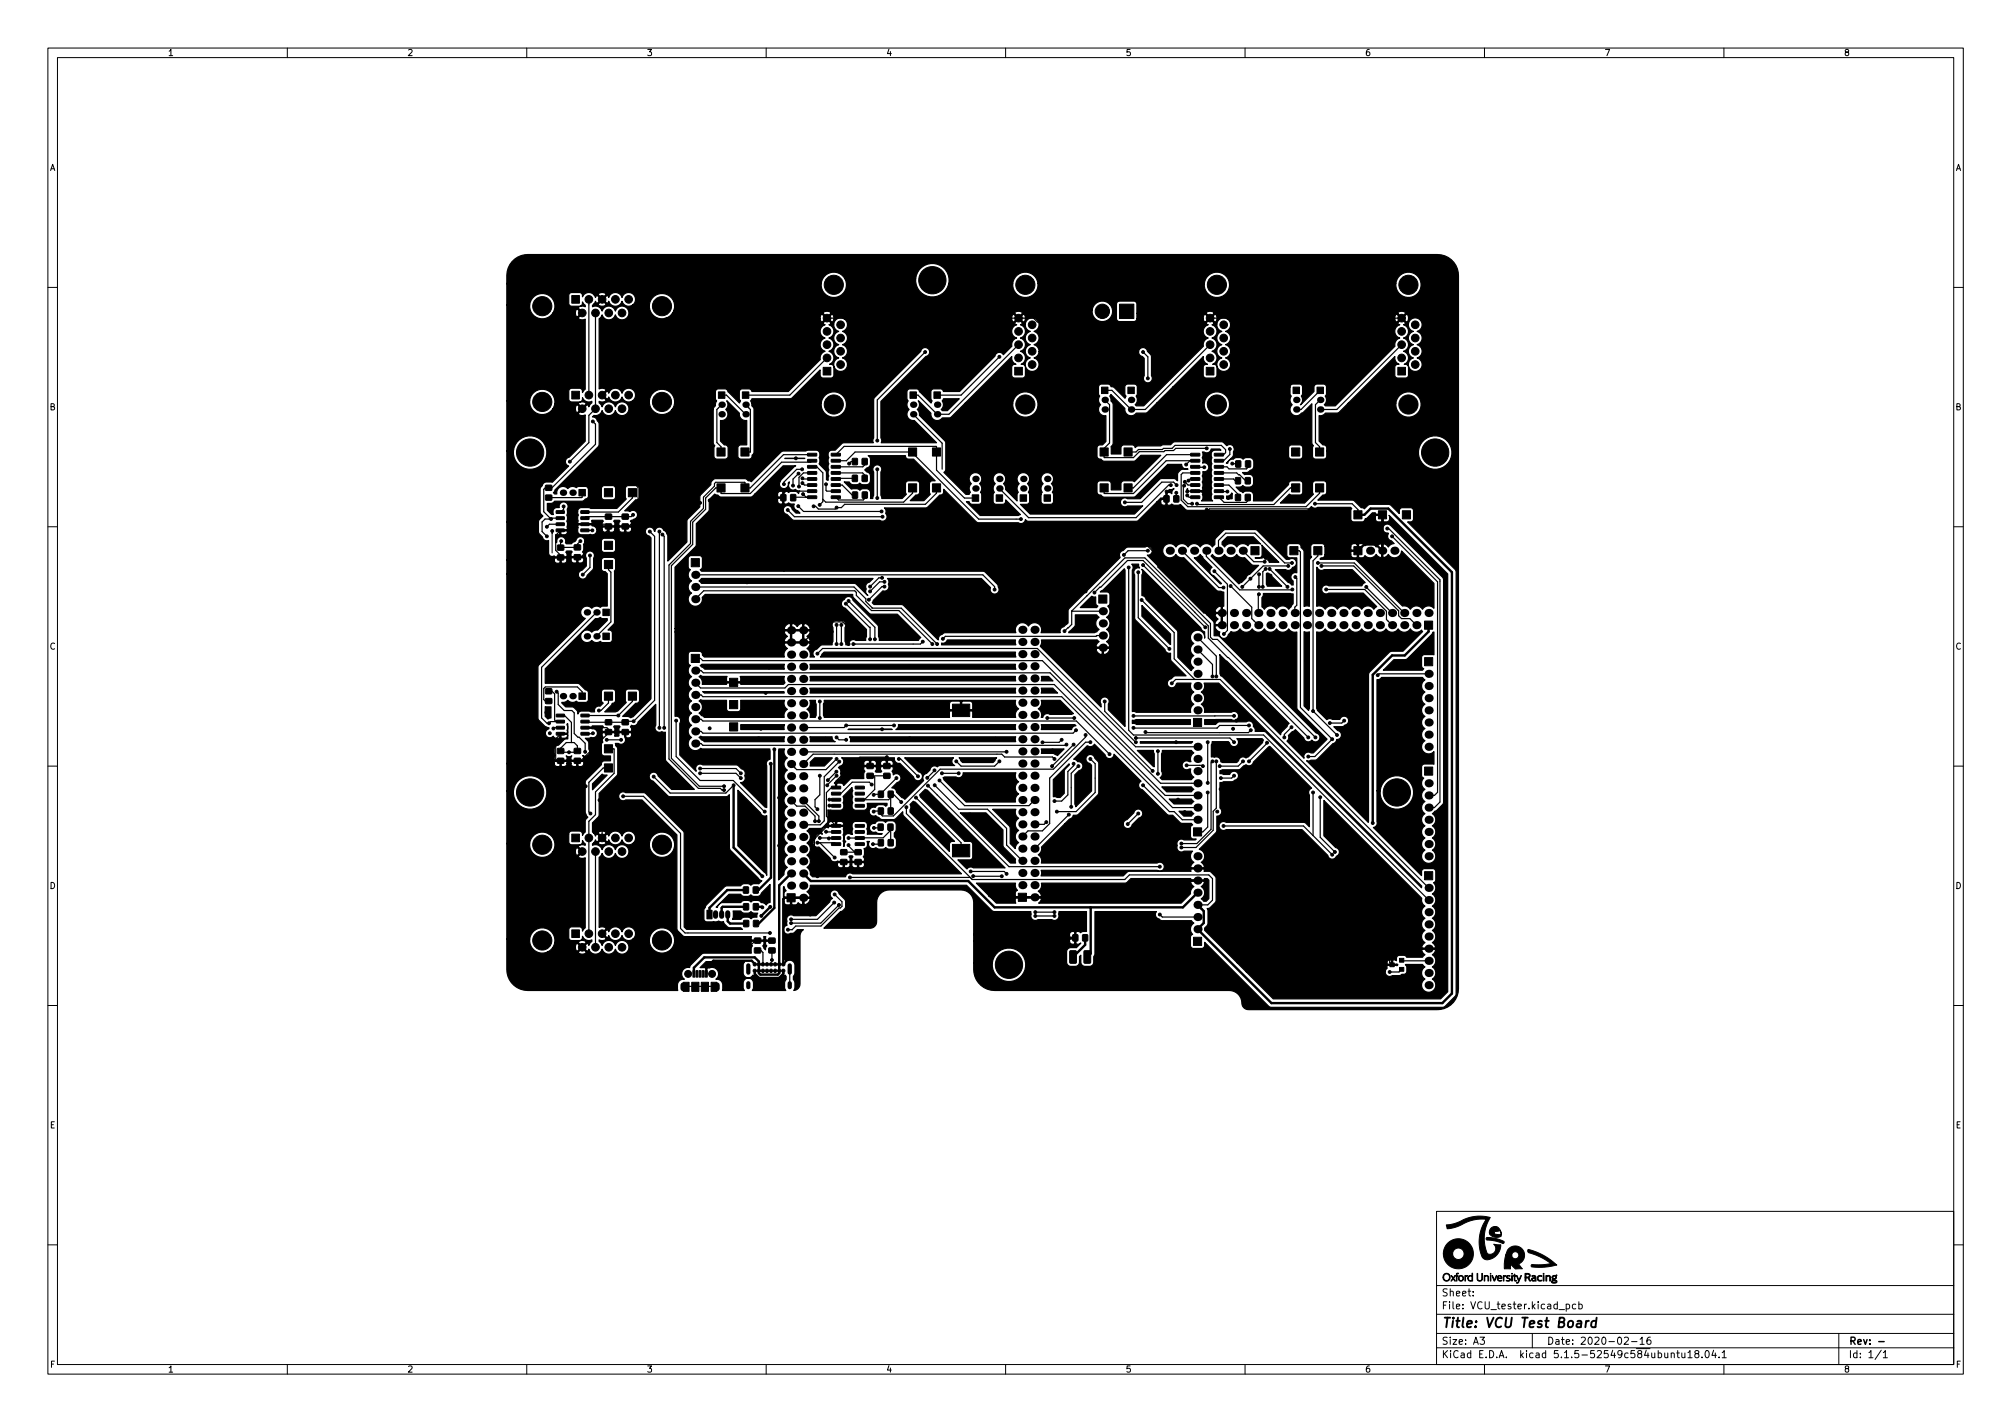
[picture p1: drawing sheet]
<svg xmlns="http://www.w3.org/2000/svg" width="420mm" height="297mm" viewBox="0 0 420 297" stroke-linecap="round" stroke-linejoin="round" font-family="sans-serif">
<defs><g id="words">
<text font-size="2.8" x="301" y="277.3">Title: VCU Test Board</text>
<g font-size="2.1">
<text x="301" y="273.5">File: VCU_tester.kicad_pcb</text>
<text x="301" y="270.8">Sheet:</text>
<text x="301" y="280.9">Size: A3</text>
<text x="323" y="280.9">Date: 2020-02-16</text>
<text x="386" y="280.9">Rev: -</text>
<text x="301" y="283.7">KiCad E.D.A. kicad 5.1.5-52549c584ubuntu18.04.1</text>
<text x="386" y="283.7">Id: 1/1</text>
</g>
<g font-size="1.8">
<text x="35" y="11.7">1</text>
<text x="85" y="11.7">2</text>
<text x="135" y="11.7">3</text>
<text x="185" y="11.7">4</text>
<text x="235" y="11.7">5</text>
<text x="285" y="11.7">6</text>
<text x="335" y="11.7">7</text>
<text x="385" y="11.7">8</text>
<text x="10.3" y="35.7">A</text>
<text x="408.3" y="35.7">A</text>
<text x="10.3" y="85.7">B</text>
<text x="408.3" y="85.7">B</text>
<text x="10.3" y="135.7">C</text>
<text x="408.3" y="135.7">C</text>
<text x="10.3" y="185.7">D</text>
<text x="408.3" y="185.7">D</text>
<text x="10.4" y="235.7">E</text>
<text x="408.4" y="235.7">E</text>
<text x="10.4" y="285.7">F</text>
<text x="35" y="286.7">1</text>
<text x="85" y="286.7">2</text>
<text x="135" y="286.7">3</text>
<text x="185" y="286.7">4</text>
<text x="235" y="286.7">5</text>
<text x="285" y="286.7">6</text>
<text x="335" y="286.7">7</text>
<text x="385" y="286.7">8</text>
<text x="408.4" y="285.7">F</text>
</g>
</g></defs>
<g fill="none" stroke="#000" stroke-width=".21">
<path d="M10 10h400v277h-400zM12 12h396v273h-396zM60 10v2M110 10v2M160 10v2M210 10v2M260 10v2M310 10v2M360 10v2M10 60h2M408 60h2M10 110h2"/>
<path d="M115.3 111.4v4.1M408 110h2M10 160h2M408 160h2M10 210h2M408 210h2M300 253h108v32h-108zM10 260h2M300 278.5h108M300 274.5h108M300 268.5h108M307.6 270.6v.1"/>
<path d="M307.6 269.8v.1M309.1 279.3h.9l-.5 .6 .4 .1v.7l-.2 .1-.6-.1M320 278.5v3M327.1 272.5l.4-.1 .3 .3-.2 .6h-.5M327.1 272.4v1.5M329.1 272.5l-.5-.1-.2 .3 .1 .6h.6M329.7 272.5l.4-.1 .3 .3-.1 .6h-.6M329.7 271.9v1.5M339.2 279.5l.6-.2 .3 .4-1 1.1h1M342.5 279.7l.4-.4v1.5M344.6 279.3l-.4 .1a1.01 1.01 0 0 0 0 1.4l.5-.1 .1-.5-.3-.3-.4 .1-.2 .2M384 278.5v6.5"/>
<path d="M408 260h2M60 285v2M110 285v2M160 285v2M210 285v2M260 285v2M300 281.5h108M310 285v2M340.7 280.2h1.2M342.5 280.8h.8M349 282.8l.2-.2 .4 .1v.9M350.1 282.6h.6"/>
<path d="M350.3 282.1v1.3l.4 .2M351.2 282.6l.1 .9 .3 .1 .3-.1M351.9 282.6v1M352.5 282.5l.4-.4v1.5M352.5 283.6h.8M354.2 282.8l-.3-.3 .1-.2 .2-.2 .4 .1 .2 .2-.1 .2-.6 .2-.2 .2 .1 .5 .2 .1h.3l.3-.3v-.3l-.3-.2M355.4 283.5v.1M356.3 282.2l.1-.1a.8 .8 0 0 1 .5 .8 .8 .8 0 0 1-.5 .7 1 1 0 0 1-.1-1.4zM357.9 282l-.4 1.1h.9M358.2 282.6v1M359 283.5v.1M359.6 282.5l.5-.4v1.5"/>
<path d="M359.6 283.6h.9M360 285v2M392.8 282l-1.2 2M393.3 282.5l.4-.4v1.5M393.3 283.6h.8"/>
</g>
<path d="M392.3 280.2h1.2" fill="none" stroke="#000" stroke-width=".3"/>
<path d="M331.2 275.9l-.1 1.3M331.8 275.9l-.4 .1-.2 .3M333.3 276a.66 .66 0 0 0-1 .3v.6l.1 .2h.8M333.4 275.2l-.2 2" fill="none" stroke="#000" stroke-width=".4"/>
<g fill="#000" stroke="#000" stroke-width=".21">
<path d="M119.4 61.7h1.6v1.6h-1.6zM171.9 76.7h1.6v1.6h-1.6zM211.9 76.7h1.6v1.6h-1.6zM233.8 63.5h3v3h-3zM251.9 76.7h1.6v1.6h-1.6zM291.9 76.7h1.6v1.6h-1.6zM119.4 81.7h1.6v1.6h-1.6zM150 81.9h1.4v1.3h-1.4zM149.7 93.6h1.7v1.7h-1.7zM155 81.9h1.4v1.3h-1.4zM154.7 93.6h1.7v1.7h-1.7zM168.7 99.8h1.7l.2 .4-.2 .2h-1.7z"/>
<path d="M168.7 98.5h1.7l.2 .5-.2 .1h-1.7zM168.7 97.3l1.7-.1 .2 .5-.2 .1h-1.7zM168.7 96l1.7-.1 .2 .5-.2 .1h-1.7zM168.7 94.7h1.7l.2 .5-.2 .1h-1.7zM173.6 94.7h1.8l.1 .5-.1 .1h-1.7zM173.6 96l1.8-.1 .1 .5-.1 .1h-1.7zM173.6 97.3l1.8-.1 .1 .5-.1 .1h-1.7zM173.6 98.5h1.8l.1 .5-.1 .1h-1.7zM173.6 99.8h1.8l.1 .4-.1 .2h-1.7zM178 95.8h1v1.3l-1-.1zM178 99.3h1v1.3l-1-.1zM180.1 95.8h1v1.3l-1-.1z"/>
<path d="M180.1 99.3h1v1.3l-1-.1zM190 81.9h1.4v1.3h-1.4zM189.7 93.6h1.7v1.7h-1.7zM195 81.9h1.4v1.3h-1.4zM194.7 93.6h1.7v1.7h-1.7zM230 80.9h1.4v1.3h-1.4zM229.7 93.6h1.7v1.7h-1.7zM235.5 80.9h1.4v1.3h-1.4zM234.7 93.6h1.7v1.7h-1.7zM248.7 99.8h1.7l.2 .4-.2 .2h-1.7zM248.7 98.5h1.7l.2 .5-.2 .1h-1.7zM248.7 97.3l1.7-.1 .2 .5-.2 .1h-1.7z"/>
<path d="M248.7 96l1.7-.1 .2 .5-.2 .1h-1.7zM248.7 94.7h1.7l.2 .5-.2 .1h-1.7zM253.6 94.7h1.8l.1 .5-1.8 .1zM253.6 96h1.8l.1 .4-1.8 .1zM253.6 97.3l1.8-.1 .1 .5-1.8 .1zM253.6 98.5h1.8l.1 .5-1.8 .1zM253.6 99.8h1.8l.1 .4-1.8 .2zM258 99.8h1v1.3l-1-.1zM258.1 96.3h1v1.3l-1-.1zM260.1 99.8h1v1.3l-1.1-.1zM260.1 96.3h1.1l-.1 1.3-1-.1zM270 80.9h1.4v1.3h-1.4z"/>
<path d="M269.7 93.6h1.7v1.7h-1.7zM275 80.9h1.4v1.3h-1.4zM274.7 93.6h1.7v1.7h-1.7zM113.9 101.4h1.3v1h-1.2zM113.9 103.4h1.3v1l-1.2 .1zM116.4 113.9h1.3v1h-1.2zM116.4 115.9h1.3v1l-1.2 .1zM116.2 110.5h1.6l.1 .5-1.7 .1zM116.2 109.2h1.6l.1 .5-1.7 .1zM116.2 108l1.6-.1 .1 .5-1.7 .1zM116.2 106.7h1.6l.1 .5-1.7 .1zM120.9 102.2h1.3v1.4h-1.3z"/>
<path d="M119.9 115.9h1.3v1h-1.2zM119.9 113.8h1.3v1l-1.2 .1zM121.3 106.7h1.6l.1 .5-1.6 .1zM121.3 108l1.6-.1 .1 .5-1.6 .1zM121.3 109.2h1.6l.1 .5-1.6 .1zM121.3 110.5h1.6l.1 .5-1.6 .1zM126.2 113.1h1.7v1.7h-1.7zM126.2 117.1h1.7v1.7h-1.7zM126.2 102.1h1.7v1.7h-1.7zM126.4 107.4h1.3v1h-1.2zM126.4 109.5h1.3v1h-1.2zM129.9 109.5h1.3v1h-1.2z"/>
<path d="M129.9 107.4h1.3v1h-1.2zM131.2 102.1h1.7v1.7h-1.7zM144.3 116.7h1.7v1.7h-1.7zM149.7 101.1h1.7v1.7h-1.7zM154.7 101.1h1.7v1.7h-1.7zM163.1 103.3h1v1.3h-1zM165.1 103.3h1.1l-.1 1.3h-1zM168.7 103.6h1.7l.2 .4-.2 .2h-1.7zM168.7 102.3h1.7l.2 .5-.2 .1h-1.7zM168.7 101.1l1.7-.1 .2 .5-.2 .1h-1.7zM173.6 101.1l1.8-.1 .1 .5-.1 .1h-1.7zM173.6 102.3h1.8l.1 .5-.1 .1h-1.7z"/>
<path d="M173.6 103.6h1.8l.1 .4-.1 .2h-1.7zM178 102.8h1.1l-.1 1.3-1-.1zM180.1 102.8h1v1.3l-1-.1zM189.7 101.1h1.7v1.7h-1.7zM194.7 101.1h1.7v1.7h-1.7zM203 103.4h1.4v1.3h-1.4zM208 103.4h1.4v1.3h-1.4zM213 103.4h1.4v1.3h-1.4zM218 103.4h1.4v1.3h-1.4zM229.7 101.1h1.7v1.7h-1.7zM234.7 101.1h1.7v1.7h-1.7zM243.1 103.6h1v1.3l-1-.1z"/>
<path d="M245.1 103.6h1.1l-.1 1.3-1-.1zM248.7 103.6h1.7l.2 .4-.2 .2h-1.7zM248.7 102.3h1.7l.2 .5-.2 .1h-1.7zM248.7 101.1l1.7-.1 .2 .5-.2 .1h-1.7zM253.6 101.1l1.8-.1 .1 .5-1.8 .1zM253.6 102.3h1.8l.1 .5-1.8 .1zM253.6 103.6h1.8l.1 .5-1.8 .1zM258 103.3h1v1.3l-1-.1zM260.1 103.3h1v1.3l-1-.1zM261.2 114.2h1.7v1.7h-1.7zM269.3 114.2h1.8v1.7h-1.8zM269.7 101.1h1.7v1.7h-1.7z"/>
<path d="M274.4 114.2h1.6v1.7h-1.6zM274.7 101.1h1.7v1.7h-1.7zM282.7 106.7h1.7v1.7h-1.7zM282.7 114.2h1.7v1.7h-1.7zM287.9 106.7h1.6v1.7h-1.6zM292.8 106.7h1.8v1.7h-1.8zM125.9 132.2h1.3v1.4h-1.3zM125.9 127.2h1.3v1.4h-1.3zM144.3 136.7h1.7v1.7h-1.7zM229.4 124.3h1.7v1.7h-1.7zM297.5 129.7h1.7v1.7h-1.7zM297.5 137.4h1.7v1.7h-1.7z"/>
<path d="M113.9 143.9h1.3v1h-1.2zM113.9 145.9h1.3v1l-1.2 .1zM116.4 156.4h1.3v1h-1.2zM116.4 158.4h1.3v1h-1.2zM116.2 153h1.6l.1 .5-1.6 .1zM116.2 151.7h1.6l.1 .5-1.6 .1zM116.2 150.5l1.6-.1 .1 .5-1.6 .1zM116.2 149.2h1.6l.1 .5-1.6 .1zM120.9 144.7h1.3v1.4h-1.3zM119.9 158.4h1.3v1h-1.2zM119.9 156.4h1.3v1h-1.2zM121.3 149.2h1.6l.1 .5-1.6 .1z"/>
<path d="M121.3 150.5l1.6-.1 .1 .5-1.6 .1zM121.3 151.7h1.6l.1 .5-1.6 .1zM121.3 153h1.6l.1 .5-1.6 .1zM126.2 155.6h1.7v1.7h-1.7zM126.2 159.6h1.7v1.7h-1.7zM126.2 144.6h1.7v1.7h-1.7zM126.4 150.4h1.3v1h-1.2zM126.4 152.4h1.3v1h-1.2zM129.9 152.4h1.3v1h-1.2zM129.9 150.4h1.3v1h-1.2zM131.2 144.6h1.7v1.7h-1.7zM152.3 151h1.7v1.7h-1.7z"/>
<path d="M152.3 146.3h1.7v1.7h-1.7zM152.3 141.7h1.7v1.7h-1.7zM181.1 159.5h1.2v1h-1.2zM184.6 159.5h1.2v1h-1.2zM198.9 147.1h3.6v2.6h-3.6zM249.2 150.1h1.7v1.7h-1.7zM119.4 174.2h1.6v1.6h-1.6zM173.7 168.1l1.7-.1 .2 .5-.2 .1h-1.7zM173.7 166.8h1.7l.2 .4-.2 .2h-1.7zM173.7 165.5h1.7l.2 .5-.2 .1h-1.7zM173.7 164.3l1.7-.1 .2 .5-.2 .1h-1.7zM173.7 176.1l1.7-.1 .2 .5-.2 .1h-1.7z"/>
<path d="M173.7 174.8h1.7l.2 .4-.2 .2h-1.7zM173.7 173.5h1.7l.2 .5-.2 .1h-1.7zM173.7 172.3l1.7-.1 .2 .5-.2 .1h-1.7zM175.6 179.6l1.2-.1v1l-1.2 .1zM175.6 177.5h1.2v1h-1.2zM178.6 179.6l1.2-.1v1l-1.2 .1zM178.6 177.5h1.2v1h-1.2zM178.6 164.3l1.8-.1 .1 .5-.1 .1h-1.7zM178.6 165.5h1.8l.1 .5-.1 .1h-1.7zM178.6 166.8h1.8l.1 .4-.1 .2h-1.7zM178.6 168.1l1.8-.1 .1 .5-.1 .1h-1.7zM178.6 172.3l1.8-.1 .1 .5-.1 .1h-1.7z"/>
<path d="M178.6 173.5h1.8l.1 .5-.1 .1h-1.7zM178.6 174.8h1.8l.1 .4-.1 .2h-1.7zM178.6 176.1l1.8-.1 .1 .5-.1 .1h-1.7zM181.1 161.6l1.2-.1v1l-1.2 .1zM183.4 172.2h1v1.2h-1zM183.4 168.8h1.1l-.1 1.3-1-.1zM183.4 165.3h1.1l-.1 1.3-1-.1zM183.4 175.4h1.1l-.1 1.3-1-.1zM184.6 161.6l1.2-.1v1l-1.2 .1zM185.4 172.2h1.1l-.1 1.2h-1zM185.5 168.8h1v1.3l-1-.1zM185.5 165.3h1v1.3l-1-.1z"/>
<path d="M185.5 175.4h1v1.3l-1-.1zM198.9 176.4h3.6v2.6h-3.6zM249.2 172.9h1.7v1.7h-1.7zM297.5 160.2h1.7v1.7h-1.7zM119.4 194.2h1.6v1.6h-1.6zM147.6 190.1h1.1v1.8h-1.1zM155.3 185.3h1v1.3l-1-.1zM155.3 188.8h1v1.3l-1-.1zM155.3 192.3h1v1.3l-1-.1zM157.3 185.3h1v1.3l-1-.1zM157.3 188.8h1.1l-.1 1.3-1-.1zM157.4 192.3h1v1.3l-1-.1z"/>
<path d="M157.6 198h1.2v1l-1.2 .1zM157.6 196h1.2v1h-1.2zM160.6 198h1.2v1l-1.2 .1zM160.6 196h1.2v1h-1.2zM164.3 186.7h1.7v1.7h-1.7zM212.7 186.6h1.7v1.7h-1.7zM223.4 198.7l1.2-.1 .2 .1v2.3l-.1 .2h-1.1l-.2-.1zM224.1 195.3h1l-.1 1.2h-1zM226.1 195.3h1v1.2h-1zM226.4 198.7l1.1-.1 .2 .1 .1 2.3-.2 .2h-1l-.2-.1zM249.2 195.8h1.7v1.7h-1.7zM297.5 182.1h1.7v1.7h-1.7z"/>
<path d="M142.7 205.2h1.2v1.9h-1.2zM144.5 205.2h1.4v1.9h-1.4zM144.7 202.8h.4v1.3h-.4zM145.3 202.8h.5v1.3h-.5zM146 202.8h.4v1.3h-.4zM146.5 205.2h1.4v1.9h-1.4zM146.6 202.8h.4v1.3h-.4zM147.3 202.8h.4v1.3h-.4zM148.5 205.2h1.2v1.9h-1.2zM290.3 201.1h.9v.8h-.9zM292.2 200.2h.9v.8h-.9zM292.2 202.1h.9v.8h-.9z"/>
<path d="M302.3 259.7a3.1 3.1 0 0 1 5 .6 3.1 3.1 0 0 1-1.9 4.6 3.1 3.1 0 0 1-4-3h2a1.2 1.2 0 0 0 1.7 1 1.2 1.2 0 0 0 .1-2 1.2 1.2 0 0 0-1.8 .9h-2a3.1 3.1 0 0 1 .9-2.1zM302 255.9h.1a17.7 17.7 0 0 0 4.7-1.6l2.3-.3 2.1 .3a7.6 7.6 0 0 0-.5 7.6l.3 .1a1.2 1.2 0 0 0 1.3-.7 1.2 1.2 0 0 0-.4-1.4l1.5 .1v.2a2.84 2.84 0 0 1-3.5 2.8l-.6-.8-.4-2.2a8.3 8.3 0 0 1 1.5-5.3h-.1a9.2 9.2 0 0 0-5.8 1.5l-2.3 .5zM310.4 258.6a6.7 6.7 0 0 1 3.7 .8l-.1 .3h-.2a9.2 9.2 0 0 0-3.4-.7zM311.4 256.6a1.3 1.3 0 0 1 1.5-.2 1.3 1.3 0 0 1 .6 1.4v.5l-1.2 .2a1.34 1.34 0 0 1-1.3-1h1l.3 .3 1.2 .1-.2-.8-1.1 .1-.2 .3h-1l.1-.5zM301.6 266.2a.77 .77 0 0 1 1.1 .1 .77 .77 0 0 1-.2 1.1 .77 .77 0 0 1-1.1-.3l-.1-.3h.2a.65 .65 0 0 0 .7 .6 .65 .65 0 0 0 .6-.8 .65 .65 0 0 0-.8-.5l-.3 .2-.2 .5h-.2zM303 266.5l.5 .4 .4-.4-.4 .5 .4 .6-.4-.5-.5 .5 .4-.6zM304.2 266h.4l-.3 .2v.3l.2 .1h-.2v1h-.2v-1l-.1-.1h.1zM304.7 266.6a.56 .56 0 0 1 .9 .1 .56 .56 0 0 1-.3 .8 .56 .56 0 0 1-.8-.5h.2a.41 .41 0 0 0 .6 .4 .41 .41 0 0 0 0-.7 .41 .41 0 0 0-.6 .3h-.2zM305.9 266.5l.1 .1 .4-.2 .1 .1-.5 .2v.9h-.1zM306.7 266.6l.3-.2 .4 .1v-.5h.1v1.6h-.3a.56 .56 0 0 1-.7-.6h.1a.47 .47 0 0 0 .3 .5 .47 .47 0 0 0 .5-.1v-.8h-.5l-.4 .4zM308.4 266h.2v1.2l.4 .3 .4-.3v-1.2h.2v1.2a.58 .58 0 0 1-.6 .4 .58 .58 0 0 1-.6-.4zM309.9 266.5h.2a.47 .47 0 0 1 .6 0 .47 .47 0 0 1 .2 .5v.6h-.2v-.9l-.6-.1v1h-.2z"/>
<path d="M311.2 266.5h.1v1.1h-.1zM311.2 266l.1 .2zM311.5 266.5h.2l.4 .9 .4-.9h.1l-.5 1.1h-.1zM312.8 266.6a.5 .5 0 0 1 .6-.1 .5 .5 0 0 1 .3 .6h-.9l.2 .3 .6 .1-.5 .1a.55 .55 0 0 1-.4-.7l.8 .1-.1-.3-.2-.1-.5 .3zM313.9 266.5l.2 .1 .4-.2v.2l-.4 .1v.9h-.2zM314.7 266.5h.6l-.6 .2 .1 .2 .3 .1a.36 .36 0 0 1 .3 .5 .36 .36 0 0 1-.6 .1l-.3-.1 .1-.1 .5 .1 .2-.2-.6-.4zM315.7 266.5h.1v1.1h-.1zM315.7 266l.1 .2zM316.2 266.2h.1v.3h.3l-.3 .1v.6a.23 .23 0 0 0 .1 .3 .23 .23 0 0 0 .3 0l-.3 .1-.2-.2v-.8h-.2l.2-.1zM315 260.9a1.94 1.94 0 0 1 3 .2 1.94 1.94 0 0 1-.9 2.9l.8 1-1.4 .1-1-1-.1 1-.9-.1a.36 .36 0 0 1-.4-.1 .36 .36 0 0 1 0-.4l.3-2.3h1.3a.74 .74 0 0 0 1.1 .7 .74 .74 0 0 0 0-1.3 .74 .74 0 0 0-1.1 .5l-1.3 .1zM316.7 266.5h.1l.4 .9 .4-.9h.1l-.6 1.3-.2 .2-.2-.1h.2l.2-.3zM318.5 266l.9 .1a.42 .42 0 0 1 .1 .5 .42 .42 0 0 1-.3 .3l.4 .7h-.2l-.3-.6-.4-.1v.7h-.2v-.8h.5a.35 .35 0 0 0 .3-.5 .35 .35 0 0 0-.5-.1h-.1v.6h-.2z"/>
<path d="M319.1 261a13.6 13.6 0 0 1 6 3.2l-.2 .1a11.4 11.4 0 0 1-5.1 .3l.1-.5 2.1 .1 1.9-.3a19.7 19.7 0 0 0-4.8-2.4zM319.9 266.5l.4-.1 .4 .2 .1 1-.9-.1-.1-.3 .4 .3 .4-.1-.1-.3-.7 .1 .2-.2 .6-.1-.2-.3h-.5zM321.2 266.6l.5-.2 .3 .1-.1 .1a.46 .46 0 0 0-.7 .4 .46 .46 0 0 0 .7 .4l.1 .1-.3 .1a.61 .61 0 0 1-.6-.3 .61 .61 0 0 1 .1-.7zM322.3 266h.1v.2h-.1zM322.3 266.4h.1v1.2h-.1zM322.8 266.4l.9 .1 .1 1.1h-.2v-.8l-.2-.2-.4 .1v.9h-.2zM324.2 266.6l.6-.1a.16 .16 0 0 1 .2-.2 .16 .16 0 0 1 .1 .1l-.2 .2v.5l-.6 .2 .6 .2a.35 .35 0 0 1 .2 .5 .35 .35 0 0 1-.5 0h-.5l-.1-.3 .6 .2a.21 .21 0 0 0 .3-.1 .21 .21 0 0 0 0-.3 .21 .21 0 0 0-.3 .1l-.6 .1 .2-.6-.1-.3 .4 .3a.28 .28 0 0 0 .3-.3 .28 .28 0 0 0-.3-.3 .28 .28 0 0 0-.2 .3h-.2z"/>
<circle cx="174.1" cy="59.5" r="2"/>
<circle cx="194.7" cy="58.5" r="2.85"/>
<circle cx="214.1" cy="59.5" r="2"/>
<circle cx="254.1" cy="59.5" r="2"/>
<circle cx="294.1" cy="59.5" r="2"/>
<circle cx="113.2" cy="64" r="2"/>
<circle cx="113.4" cy="72.9" r=".3"/>
<circle cx="117.7" cy="73" r=".3"/>
<circle cx="121.6" cy="65.4" r=".8"/>
<circle cx="123" cy="62.5" r=".8"/>
<circle cx="124.4" cy="65.4" r=".8"/>
<circle cx="125.7" cy="62.5" r=".8"/>
<circle cx="127.1" cy="65.4" r=".8"/>
<circle cx="128.4" cy="73.2" r=".3"/>
<circle cx="128.5" cy="62.5" r=".8"/>
<circle cx="129.9" cy="65.4" r=".8"/>
<circle cx="131.3" cy="62.5" r=".8"/>
<circle cx="134.1" cy="73" r=".3"/>
<circle cx="138.2" cy="64" r="2"/>
<circle cx="172.7" cy="69.2" r=".8"/>
<circle cx="172.7" cy="74.8" r=".8"/>
<circle cx="172.7" cy="72" r=".8"/>
<circle cx="172.7" cy="66.5" r=".8"/>
<circle cx="175.5" cy="76.2" r=".8"/>
<circle cx="175.5" cy="70.6" r=".8"/>
<circle cx="175.5" cy="73.4" r=".8"/>
<circle cx="175.5" cy="67.8" r=".8"/>
<circle cx="193.2" cy="73.5" r=".3"/>
<circle cx="208.7" cy="74.5" r=".3"/>
<circle cx="212.7" cy="69.2" r=".8"/>
<circle cx="212.7" cy="74.8" r=".8"/>
<circle cx="212.7" cy="72" r=".8"/>
<circle cx="212.7" cy="66.5" r=".8"/>
<circle cx="215.5" cy="76.2" r=".8"/>
<circle cx="215.5" cy="70.6" r=".8"/>
<circle cx="215.5" cy="73.4" r=".8"/>
<circle cx="215.5" cy="67.8" r=".8"/>
<circle cx="230.2" cy="65" r="1.5"/>
<circle cx="238.7" cy="73.5" r=".3"/>
<circle cx="239.7" cy="79" r=".3"/>
<circle cx="252.7" cy="69.2" r=".8"/>
<circle cx="252.7" cy="74.8" r=".8"/>
<circle cx="252.7" cy="66.5" r=".8"/>
<circle cx="252.7" cy="72" r=".8"/>
<circle cx="255.5" cy="76.2" r=".8"/>
<circle cx="255.5" cy="70.6" r=".8"/>
<circle cx="255.5" cy="73.4" r=".8"/>
<circle cx="255.5" cy="67.8" r=".8"/>
<circle cx="292.7" cy="69.2" r=".8"/>
<circle cx="292.7" cy="74.8" r=".8"/>
<circle cx="292.7" cy="72" r=".8"/>
<circle cx="292.7" cy="66.5" r=".8"/>
<circle cx="295.5" cy="76.2" r=".8"/>
<circle cx="295.5" cy="70.6" r=".8"/>
<circle cx="295.5" cy="73.4" r=".8"/>
<circle cx="295.5" cy="67.8" r=".8"/>
<circle cx="110.7" cy="94.5" r="2.85"/>
<circle cx="113.2" cy="84" r="2"/>
<circle cx="119" cy="96.4" r=".3"/>
<circle cx="121.6" cy="85.4" r=".8"/>
<circle cx="123" cy="82.5" r=".8"/>
<circle cx="123.8" cy="88" r=".3"/>
<circle cx="124.4" cy="85.4" r=".8"/>
<circle cx="125.7" cy="82.5" r=".8"/>
<circle cx="126.2" cy="95" r=".3"/>
<circle cx="127.1" cy="85.4" r=".8"/>
<circle cx="128.5" cy="82.5" r=".8"/>
<circle cx="129.9" cy="85.4" r=".8"/>
<circle cx="131.3" cy="82.5" r=".8"/>
<circle cx="138.2" cy="84" r="2"/>
<circle cx="166.2" cy="95.7" r=".3"/>
<circle cx="166.8" cy="98.9" r=".3"/>
<circle cx="167.5" cy="98" r=".3"/>
<circle cx="167.6" cy="99.9" r=".3"/>
<circle cx="174.1" cy="84.5" r="2"/>
<circle cx="177.3" cy="96.8" r=".3"/>
<circle cx="183.2" cy="98" r=".3"/>
<circle cx="183.2" cy="92" r=".3"/>
<circle cx="198" cy="84.7" r=".3"/>
<circle cx="204.6" cy="96.5" r=".3"/>
<circle cx="213.2" cy="96.6" r=".3"/>
<circle cx="214.1" cy="84.5" r="2"/>
<circle cx="247.7" cy="97" r=".3"/>
<circle cx="251.5" cy="97.6" r=".3"/>
<circle cx="252" cy="93.7" r=".3"/>
<circle cx="254.1" cy="84.5" r="2"/>
<circle cx="256.8" cy="93.8" r=".3"/>
<circle cx="257.3" cy="96.8" r=".3"/>
<circle cx="263.1" cy="96.7" r=".3"/>
<circle cx="294.1" cy="84.5" r="2"/>
<circle cx="299.7" cy="94.5" r="2.85"/>
<circle cx="109.7" cy="115" r=".3"/>
<circle cx="114.2" cy="110" r=".3"/>
<circle cx="114.2" cy="112" r=".3"/>
<circle cx="115.1" cy="108.4" r=".3"/>
<circle cx="115.3" cy="110.9" r=".3"/>
<circle cx="117.2" cy="113" r=".3"/>
<circle cx="117.7" cy="105.8" r=".3"/>
<circle cx="118.9" cy="110.7" r=".3"/>
<circle cx="120.2" cy="109.5" r=".3"/>
<circle cx="121.2" cy="113" r=".3"/>
<circle cx="123.2" cy="116" r=".3"/>
<circle cx="123.7" cy="110.8" r=".3"/>
<circle cx="128.8" cy="109.5" r=".3"/>
<circle cx="128.8" cy="110.6" r=".3"/>
<circle cx="132.2" cy="107.5" r=".3"/>
<circle cx="135.7" cy="111" r=".3"/>
<circle cx="137.7" cy="111" r=".3"/>
<circle cx="138.3" cy="111.7" r=".3"/>
<circle cx="146.2" cy="105" r=".3"/>
<circle cx="148.2" cy="104.5" r=".3"/>
<circle cx="152.3" cy="111.5" r=".3"/>
<circle cx="161.4" cy="103.2" r=".3"/>
<circle cx="161.4" cy="104.8" r=".3"/>
<circle cx="163.7" cy="119" r=".3"/>
<circle cx="163.7" cy="101.1" r=".3"/>
<circle cx="164.5" cy="106.5" r=".3"/>
<circle cx="164.6" cy="102.1" r=".3"/>
<circle cx="165.6" cy="101.4" r=".3"/>
<circle cx="166.7" cy="105.7" r=".3"/>
<circle cx="166.9" cy="101.6" r=".3"/>
<circle cx="167.6" cy="100.9" r=".3"/>
<circle cx="167.7" cy="103.2" r=".3"/>
<circle cx="169.9" cy="105.8" r=".3"/>
<circle cx="171.2" cy="105.5" r=".3"/>
<circle cx="172.5" cy="101.2" r=".3"/>
<circle cx="174.7" cy="106" r=".3"/>
<circle cx="175.2" cy="113.4" r=".3"/>
<circle cx="183.2" cy="104" r=".3"/>
<circle cx="184.1" cy="106.8" r=".3"/>
<circle cx="184.3" cy="107.9" r=".3"/>
<circle cx="186.5" cy="102.7" r=".3"/>
<circle cx="204.6" cy="113.4" r=".3"/>
<circle cx="213.2" cy="108.4" r=".3"/>
<circle cx="221.7" cy="106.1" r=".3"/>
<circle cx="225.2" cy="100.7" r=".3"/>
<circle cx="228.9" cy="113.6" r=".3"/>
<circle cx="234.7" cy="115.9" r=".3"/>
<circle cx="234.9" cy="104.9" r=".3"/>
<circle cx="235.7" cy="118.5" r=".3"/>
<circle cx="236.7" cy="110.9" r=".3"/>
<circle cx="237.7" cy="119.5" r=".3"/>
<circle cx="238.7" cy="118" r=".3"/>
<circle cx="239.7" cy="115" r=".3"/>
<circle cx="243.1" cy="117.6" r=".3"/>
<circle cx="243.6" cy="102.7" r=".3"/>
<circle cx="244.5" cy="101.3" r=".3"/>
<circle cx="244.6" cy="108.5" r=".3"/>
<circle cx="245.6" cy="102.9" r=".3"/>
<circle cx="245.7" cy="101.3" r=".3"/>
<circle cx="247.3" cy="101.4" r=".3"/>
<circle cx="247.4" cy="100.7" r=".3"/>
<circle cx="247.9" cy="102.7" r=".3"/>
<circle cx="247.9" cy="103.5" r=".3"/>
<circle cx="248.2" cy="100.4" r=".3"/>
<circle cx="248.9" cy="105.2" r=".3"/>
<circle cx="250" cy="105.2" r=".3"/>
<circle cx="251" cy="117.6" r=".3"/>
<circle cx="251.2" cy="102.7" r=".3"/>
<circle cx="252" cy="106.5" r=".3"/>
<circle cx="253.6" cy="119.3" r=".3"/>
<circle cx="255.9" cy="117.3" r=".3"/>
<circle cx="256.3" cy="102.7" r=".3"/>
<circle cx="256.5" cy="104" r=".3"/>
<circle cx="257.3" cy="109.3" r=".3"/>
<circle cx="259" cy="118.9" r=".3"/>
<circle cx="261" cy="113.1" r=".3"/>
<circle cx="262.9" cy="100.2" r=".3"/>
<circle cx="262.9" cy="120" r=".3"/>
<circle cx="263.1" cy="102.7" r=".3"/>
<circle cx="264.1" cy="117.3" r=".3"/>
<circle cx="264.3" cy="118.8" r=".3"/>
<circle cx="264.3" cy="116.5" r=".3"/>
<circle cx="265.1" cy="118.8" r=".3"/>
<circle cx="266.3" cy="117.1" r=".3"/>
<circle cx="268.1" cy="119.9" r=".3"/>
<circle cx="268.2" cy="109.3" r=".3"/>
<circle cx="269" cy="118.2" r=".3"/>
<circle cx="269.8" cy="117.6" r=".3"/>
<circle cx="272" cy="103.9" r=".3"/>
<circle cx="274.6" cy="105.2" r=".3"/>
<circle cx="275.2" cy="117.6" r=".3"/>
<circle cx="276" cy="118.2" r=".3"/>
<circle cx="277.9" cy="119.6" r=".3"/>
<circle cx="278.7" cy="106.9" r=".3"/>
<circle cx="289.7" cy="110.4" r=".3"/>
<circle cx="290.7" cy="112" r=".3"/>
<circle cx="109.5" cy="126.8" r=".3"/>
<circle cx="120.5" cy="137.8" r=".3"/>
<circle cx="121.7" cy="120" r=".3"/>
<circle cx="149.6" cy="130.9" r=".3"/>
<circle cx="156" cy="124.6" r=".3"/>
<circle cx="156" cy="121.6" r=".3"/>
<circle cx="160.6" cy="139.4" r=".3"/>
<circle cx="170.7" cy="136.5" r=".3"/>
<circle cx="173.7" cy="131.9" r=".3"/>
<circle cx="174.7" cy="134.5" r=".3"/>
<circle cx="174.7" cy="130.5" r=".3"/>
<circle cx="175.7" cy="134.5" r=".3"/>
<circle cx="175.7" cy="130.5" r=".3"/>
<circle cx="176.6" cy="126.1" r=".3"/>
<circle cx="177.2" cy="134.5" r=".3"/>
<circle cx="177.2" cy="125.5" r=".3"/>
<circle cx="178.2" cy="134.5" r=".3"/>
<circle cx="181.4" cy="125.3" r=".3"/>
<circle cx="181.7" cy="122.5" r=".3"/>
<circle cx="181.7" cy="133.5" r=".3"/>
<circle cx="181.7" cy="123.5" r=".3"/>
<circle cx="182.7" cy="133.5" r=".3"/>
<circle cx="184.2" cy="120.7" r=".3"/>
<circle cx="184.7" cy="122.5" r=".3"/>
<circle cx="184.7" cy="121.5" r=".3"/>
<circle cx="189.9" cy="139.2" r=".3"/>
<circle cx="190" cy="136.7" r=".3"/>
<circle cx="192.7" cy="134" r=".3"/>
<circle cx="194.7" cy="134.5" r=".3"/>
<circle cx="195.7" cy="134.5" r=".3"/>
<circle cx="196.9" cy="133.4" r=".3"/>
<circle cx="202.4" cy="134" r=".3"/>
<circle cx="207.7" cy="123.2" r=".3"/>
<circle cx="222.3" cy="131.8" r=".3"/>
<circle cx="225" cy="131.6" r=".3"/>
<circle cx="226.7" cy="126.3" r=".3"/>
<circle cx="226.7" cy="123.5" r=".3"/>
<circle cx="228.5" cy="123.8" r=".3"/>
<circle cx="238.4" cy="125.3" r=".3"/>
<circle cx="238.7" cy="135" r=".3"/>
<circle cx="239.9" cy="129.1" r=".3"/>
<circle cx="242.4" cy="126.8" r=".3"/>
<circle cx="242.6" cy="138.9" r=".3"/>
<circle cx="244.2" cy="135.5" r=".3"/>
<circle cx="251.7" cy="131" r=".3"/>
<circle cx="255.5" cy="122.7" r=".3"/>
<circle cx="255.6" cy="132.4" r=".3"/>
<circle cx="257" cy="122.4" r=".3"/>
<circle cx="259.4" cy="122.6" r=".3"/>
<circle cx="261.1" cy="120.9" r=".3"/>
<circle cx="262.9" cy="124.1" r=".3"/>
<circle cx="262.9" cy="122.6" r=".3"/>
<circle cx="263.7" cy="122.6" r=".3"/>
<circle cx="265.3" cy="120.2" r=".3"/>
<circle cx="265.3" cy="125.3" r=".3"/>
<circle cx="268.9" cy="122.6" r=".3"/>
<circle cx="269.6" cy="138" r=".3"/>
<circle cx="269.9" cy="123.1" r=".3"/>
<circle cx="270.5" cy="120.5" r=".3"/>
<circle cx="272.8" cy="138" r=".3"/>
<circle cx="276.5" cy="138" r=".3"/>
<circle cx="276.9" cy="123.1" r=".3"/>
<circle cx="278" cy="125.7" r=".3"/>
<circle cx="285.3" cy="122.6" r=".3"/>
<circle cx="297.4" cy="136" r=".3"/>
<circle cx="109.7" cy="142.4" r=".3"/>
<circle cx="114.1" cy="148.8" r=".3"/>
<circle cx="114.7" cy="151.1" r=".3"/>
<circle cx="114.8" cy="153.2" r=".3"/>
<circle cx="115.6" cy="152.2" r=".3"/>
<circle cx="116.2" cy="144.5" r=".3"/>
<circle cx="118.8" cy="157.1" r=".3"/>
<circle cx="121.4" cy="147.6" r=".3"/>
<circle cx="122.2" cy="157" r=".3"/>
<circle cx="123.8" cy="153.2" r=".3"/>
<circle cx="124.5" cy="158.3" r=".3"/>
<circle cx="125.1" cy="148.4" r=".3"/>
<circle cx="125.2" cy="153.4" r=".3"/>
<circle cx="126.7" cy="154.5" r=".3"/>
<circle cx="129.1" cy="149.5" r=".3"/>
<circle cx="129.7" cy="154.5" r=".3"/>
<circle cx="130.6" cy="159.3" r=".3"/>
<circle cx="132.3" cy="150.7" r=".3"/>
<circle cx="137.7" cy="152" r=".3"/>
<circle cx="138.7" cy="152" r=".3"/>
<circle cx="141.2" cy="150.5" r=".3"/>
<circle cx="148.2" cy="152.1" r=".3"/>
<circle cx="149.1" cy="148.9" r=".3"/>
<circle cx="151.8" cy="157.9" r=".3"/>
<circle cx="157.6" cy="158.6" r=".3"/>
<circle cx="158.4" cy="154.2" r=".3"/>
<circle cx="158.9" cy="152.2" r=".3"/>
<circle cx="159.4" cy="147.7" r=".3"/>
<circle cx="159.9" cy="144.7" r=".3"/>
<circle cx="160.1" cy="142.3" r=".3"/>
<circle cx="160.9" cy="159.5" r=".3"/>
<circle cx="161.7" cy="156.5" r=".3"/>
<circle cx="169.9" cy="147.3" r=".3"/>
<circle cx="170.2" cy="159" r=".3"/>
<circle cx="171.2" cy="150" r=".3"/>
<circle cx="171.2" cy="146.5" r=".3"/>
<circle cx="172.4" cy="154.3" r=".3"/>
<circle cx="172.4" cy="158.9" r=".3"/>
<circle cx="172.5" cy="148.5" r=".3"/>
<circle cx="174.7" cy="158.5" r=".3"/>
<circle cx="174.7" cy="154" r=".3"/>
<circle cx="175.3" cy="159.1" r=".3"/>
<circle cx="176.7" cy="154.5" r=".3"/>
<circle cx="176.7" cy="151.5" r=".3"/>
<circle cx="177.2" cy="149" r=".3"/>
<circle cx="179.8" cy="159.9" r=".3"/>
<circle cx="184.2" cy="152.3" r=".3"/>
<circle cx="185.2" cy="158.2" r=".3"/>
<circle cx="185.7" cy="149" r=".3"/>
<circle cx="186.7" cy="151.5" r=".3"/>
<circle cx="187.7" cy="158.5" r=".3"/>
<circle cx="189.9" cy="144.2" r=".3"/>
<circle cx="190" cy="154.2" r=".3"/>
<circle cx="190" cy="141.7" r=".3"/>
<circle cx="190" cy="151.9" r=".3"/>
<circle cx="199.7" cy="159" r=".3"/>
<circle cx="204.9" cy="158.7" r=".3"/>
<circle cx="207.9" cy="154.3" r=".3"/>
<circle cx="208.7" cy="159" r=".3"/>
<circle cx="210.2" cy="157" r=".3"/>
<circle cx="217.7" cy="155.1" r=".3"/>
<circle cx="218.7" cy="150" r=".3"/>
<circle cx="218.8" cy="141.7" r=".3"/>
<circle cx="219" cy="151.8" r=".3"/>
<circle cx="219.6" cy="144.3" r=".3"/>
<circle cx="219.6" cy="147.4" r=".3"/>
<circle cx="219.8" cy="156.7" r=".3"/>
<circle cx="220.2" cy="158.5" r=".3"/>
<circle cx="221.7" cy="154.5" r=".3"/>
<circle cx="222.7" cy="155.5" r=".3"/>
<circle cx="224.2" cy="159.5" r=".3"/>
<circle cx="224.2" cy="155.5" r=".3"/>
<circle cx="224.3" cy="150" r=".3"/>
<circle cx="224.7" cy="152.5" r=".3"/>
<circle cx="226.7" cy="153.5" r=".3"/>
<circle cx="227.4" cy="156.9" r=".3"/>
<circle cx="227.7" cy="158.5" r=".3"/>
<circle cx="227.7" cy="155" r=".3"/>
<circle cx="229.3" cy="146.5" r=".3"/>
<circle cx="230.5" cy="158.8" r=".3"/>
<circle cx="230.7" cy="146.5" r=".3"/>
<circle cx="231.7" cy="157.5" r=".3"/>
<circle cx="234.6" cy="150.6" r=".3"/>
<circle cx="236.7" cy="149.5" r=".3"/>
<circle cx="236.7" cy="152" r=".3"/>
<circle cx="237.2" cy="154.2" r=".3"/>
<circle cx="237.2" cy="155" r=".3"/>
<circle cx="238" cy="144.9" r=".3"/>
<circle cx="239.2" cy="152.9" r=".3"/>
<circle cx="240" cy="158.5" r=".3"/>
<circle cx="241.8" cy="156.9" r=".3"/>
<circle cx="244.7" cy="142.7" r=".3"/>
<circle cx="245.3" cy="150.9" r=".3"/>
<circle cx="245.6" cy="155" r=".3"/>
<circle cx="247.8" cy="159.9" r=".3"/>
<circle cx="252.2" cy="155" r=".3"/>
<circle cx="253.2" cy="159" r=".3"/>
<circle cx="253.2" cy="141.3" r=".3"/>
<circle cx="254" cy="159" r=".3"/>
<circle cx="254" cy="141.3" r=".3"/>
<circle cx="254.8" cy="147.4" r=".3"/>
<circle cx="257.5" cy="152.2" r=".3"/>
<circle cx="257.7" cy="149.5" r=".3"/>
<circle cx="257.7" cy="155" r=".3"/>
<circle cx="258.2" cy="150.5" r=".3"/>
<circle cx="258.5" cy="157.2" r=".3"/>
<circle cx="259" cy="148.1" r=".3"/>
<circle cx="259.6" cy="159" r=".3"/>
<circle cx="260.8" cy="159" r=".3"/>
<circle cx="260.8" cy="151.5" r=".3"/>
<circle cx="261.2" cy="152.5" r=".3"/>
<circle cx="261.9" cy="145.8" r=".3"/>
<circle cx="264.6" cy="155.1" r=".3"/>
<circle cx="265" cy="156.8" r=".3"/>
<circle cx="266.3" cy="150.2" r=".3"/>
<circle cx="268.2" cy="154" r=".3"/>
<circle cx="269.7" cy="151.9" r=".3"/>
<circle cx="273.2" cy="158" r=".3"/>
<circle cx="273.2" cy="154" r=".3"/>
<circle cx="274.2" cy="148.5" r=".3"/>
<circle cx="274.7" cy="154" r=".3"/>
<circle cx="277.7" cy="151" r=".3"/>
<circle cx="278.2" cy="154.4" r=".3"/>
<circle cx="279.2" cy="153.5" r=".3"/>
<circle cx="280.7" cy="150.5" r=".3"/>
<circle cx="283.1" cy="152.6" r=".3"/>
<circle cx="287.7" cy="141" r=".3"/>
<circle cx="110.7" cy="165.5" r="2.85"/>
<circle cx="113.2" cy="176.5" r="2"/>
<circle cx="117.1" cy="160.4" r=".3"/>
<circle cx="121.6" cy="177.9" r=".8"/>
<circle cx="122.2" cy="160.2" r=".3"/>
<circle cx="122.3" cy="164.2" r=".3"/>
<circle cx="123" cy="175" r=".8"/>
<circle cx="123.3" cy="169.9" r=".3"/>
<circle cx="124.4" cy="177.9" r=".8"/>
<circle cx="125" cy="163.1" r=".3"/>
<circle cx="125.2" cy="167.1" r=".3"/>
<circle cx="125.7" cy="175" r=".8"/>
<circle cx="127.1" cy="177.9" r=".8"/>
<circle cx="128.5" cy="175" r=".8"/>
<circle cx="129.9" cy="177.9" r=".8"/>
<circle cx="130.1" cy="166.3" r=".3"/>
<circle cx="131.3" cy="175" r=".8"/>
<circle cx="136.5" cy="162.2" r=".3"/>
<circle cx="138.2" cy="176.5" r="2"/>
<circle cx="146.2" cy="161.5" r=".3"/>
<circle cx="146.2" cy="160.5" r=".3"/>
<circle cx="151.2" cy="165" r=".3"/>
<circle cx="151.2" cy="164.2" r=".3"/>
<circle cx="151.5" cy="168.9" r=".3"/>
<circle cx="153.2" cy="164" r=".3"/>
<circle cx="154.7" cy="162.5" r=".3"/>
<circle cx="154.7" cy="161.5" r=".3"/>
<circle cx="156.6" cy="168" r=".3"/>
<circle cx="158" cy="174.9" r=".3"/>
<circle cx="159.1" cy="166.2" r=".3"/>
<circle cx="159.7" cy="169.5" r=".3"/>
<circle cx="162.7" cy="166.6" r=".3"/>
<circle cx="162.7" cy="176.6" r=".3"/>
<circle cx="162.9" cy="161.5" r=".3"/>
<circle cx="170.2" cy="171.5" r=".3"/>
<circle cx="170.7" cy="169" r=".3"/>
<circle cx="170.7" cy="176" r=".3"/>
<circle cx="170.8" cy="179" r=".3"/>
<circle cx="171" cy="171.5" r=".3"/>
<circle cx="171.2" cy="175" r=".3"/>
<circle cx="171.2" cy="162" r=".3"/>
<circle cx="172.5" cy="173.7" r=".3"/>
<circle cx="172.7" cy="164" r=".3"/>
<circle cx="172.9" cy="163" r=".3"/>
<circle cx="173.1" cy="175.1" r=".3"/>
<circle cx="173.2" cy="167" r=".3"/>
<circle cx="173.2" cy="168.3" r=".3"/>
<circle cx="173.7" cy="170.5" r=".3"/>
<circle cx="174.3" cy="179.1" r=".3"/>
<circle cx="174.7" cy="161.2" r=".3"/>
<circle cx="174.7" cy="162" r=".3"/>
<circle cx="177" cy="167.6" r=".3"/>
<circle cx="177.2" cy="176.5" r=".3"/>
<circle cx="177.2" cy="175.1" r=".3"/>
<circle cx="177.5" cy="171.2" r=".3"/>
<circle cx="182" cy="163.9" r=".3"/>
<circle cx="182.3" cy="176.3" r=".3"/>
<circle cx="182.4" cy="166" r=".3"/>
<circle cx="182.4" cy="169.5" r=".3"/>
<circle cx="182.5" cy="172.9" r=".3"/>
<circle cx="187.2" cy="162.5" r=".3"/>
<circle cx="188.2" cy="167.5" r=".3"/>
<circle cx="189" cy="162.6" r=".3"/>
<circle cx="189.3" cy="168.6" r=".3"/>
<circle cx="191.3" cy="166.6" r=".3"/>
<circle cx="191.7" cy="162.2" r=".3"/>
<circle cx="192.9" cy="165.7" r=".3"/>
<circle cx="193.6" cy="162.5" r=".3"/>
<circle cx="193.8" cy="164.1" r=".3"/>
<circle cx="194.8" cy="172.9" r=".3"/>
<circle cx="195.1" cy="160.9" r=".3"/>
<circle cx="195.2" cy="164" r=".3"/>
<circle cx="196.2" cy="163" r=".3"/>
<circle cx="196.7" cy="161.5" r=".3"/>
<circle cx="197.5" cy="170.1" r=".3"/>
<circle cx="200.2" cy="161.5" r=".3"/>
<circle cx="202.5" cy="170.1" r=".3"/>
<circle cx="205.1" cy="164.8" r=".3"/>
<circle cx="210.2" cy="169.6" r=".3"/>
<circle cx="218.5" cy="171.7" r=".3"/>
<circle cx="219.7" cy="160" r=".3"/>
<circle cx="220.2" cy="167.3" r=".3"/>
<circle cx="220.7" cy="169.5" r=".3"/>
<circle cx="221.3" cy="163.6" r=".3"/>
<circle cx="223.2" cy="170.2" r=".3"/>
<circle cx="223.7" cy="168.5" r=".3"/>
<circle cx="225.2" cy="160" r=".3"/>
<circle cx="225.2" cy="163.8" r=".3"/>
<circle cx="230.4" cy="172.4" r=".3"/>
<circle cx="235.5" cy="172.1" r=".3"/>
<circle cx="237.7" cy="169.9" r=".3"/>
<circle cx="238.7" cy="164" r=".3"/>
<circle cx="240" cy="174.2" r=".3"/>
<circle cx="240.7" cy="161" r=".3"/>
<circle cx="240.7" cy="171.5" r=".3"/>
<circle cx="241.1" cy="169.3" r=".3"/>
<circle cx="241.8" cy="161.6" r=".3"/>
<circle cx="244.9" cy="162.1" r=".3"/>
<circle cx="245.8" cy="165" r=".3"/>
<circle cx="246" cy="167" r=".3"/>
<circle cx="246.7" cy="176.2" r=".3"/>
<circle cx="246.7" cy="177" r=".3"/>
<circle cx="247.4" cy="169.6" r=".3"/>
<circle cx="251.2" cy="160" r=".3"/>
<circle cx="252.2" cy="163.5" r=".3"/>
<circle cx="252.2" cy="165.5" r=".3"/>
<circle cx="254.2" cy="169.5" r=".3"/>
<circle cx="254.7" cy="160" r=".3"/>
<circle cx="254.9" cy="164.8" r=".3"/>
<circle cx="255" cy="162.5" r=".3"/>
<circle cx="255.3" cy="170.5" r=".3"/>
<circle cx="255.5" cy="172.5" r=".3"/>
<circle cx="257.7" cy="162" r=".3"/>
<circle cx="274.2" cy="165.5" r=".3"/>
<circle cx="275.7" cy="166.5" r=".3"/>
<circle cx="278.2" cy="178.5" r=".3"/>
<circle cx="278.8" cy="178" r=".3"/>
<circle cx="286.7" cy="171.9" r=".3"/>
<circle cx="291.7" cy="165.5" r="2.85"/>
<circle cx="113.1" cy="186.3" r=".3"/>
<circle cx="113.2" cy="196.5" r="2"/>
<circle cx="119.8" cy="186.4" r=".3"/>
<circle cx="121.6" cy="197.9" r=".8"/>
<circle cx="123" cy="195" r=".8"/>
<circle cx="124.4" cy="197.9" r=".8"/>
<circle cx="125.7" cy="195" r=".8"/>
<circle cx="127.1" cy="197.9" r=".8"/>
<circle cx="128" cy="186.2" r=".3"/>
<circle cx="128.5" cy="195" r=".8"/>
<circle cx="129.9" cy="197.9" r=".8"/>
<circle cx="131.3" cy="195" r=".8"/>
<circle cx="134.5" cy="186.3" r=".3"/>
<circle cx="138.2" cy="196.5" r="2"/>
<circle cx="153.7" cy="187.4" r=".3"/>
<circle cx="154.3" cy="190.8" r=".3"/>
<circle cx="156.7" cy="197.5" r=".3"/>
<circle cx="159" cy="191.3" r=".3"/>
<circle cx="159.2" cy="189.5" r=".3"/>
<circle cx="159.2" cy="183" r=".3"/>
<circle cx="160.8" cy="194.9" r=".3"/>
<circle cx="160.9" cy="189.4" r=".3"/>
<circle cx="164.5" cy="198.8" r=".3"/>
<circle cx="164.5" cy="197.5" r=".3"/>
<circle cx="164.5" cy="194.2" r=".3"/>
<circle cx="165.2" cy="192.8" r=".3"/>
<circle cx="165.2" cy="192" r=".3"/>
<circle cx="169.2" cy="191" r=".3"/>
<circle cx="170.7" cy="183" r=".3"/>
<circle cx="174.2" cy="188.5" r=".3"/>
<circle cx="174.3" cy="186.8" r=".3"/>
<circle cx="175.2" cy="181.9" r=".3"/>
<circle cx="175.2" cy="189" r=".3"/>
<circle cx="176.2" cy="181.9" r=".3"/>
<circle cx="177.5" cy="183.3" r=".3"/>
<circle cx="179.6" cy="186.3" r=".3"/>
<circle cx="202.7" cy="182" r=".3"/>
<circle cx="203.2" cy="183" r=".3"/>
<circle cx="206.7" cy="187" r=".3"/>
<circle cx="209.2" cy="183" r=".3"/>
<circle cx="210.2" cy="182.5" r=".3"/>
<circle cx="216.2" cy="191.3" r=".3"/>
<circle cx="216.2" cy="190.5" r=".3"/>
<circle cx="220.2" cy="191.3" r=".3"/>
<circle cx="220.2" cy="190.5" r=".3"/>
<circle cx="223.2" cy="196" r=".3"/>
<circle cx="242.2" cy="181" r=".3"/>
<circle cx="242.2" cy="191" r=".3"/>
<circle cx="143.7" cy="203.4" r=".72"/>
<circle cx="148.7" cy="203.4" r=".72"/>
<circle cx="153" cy="203.2" r=".3"/>
<circle cx="153" cy="202" r=".3"/>
<circle cx="153" cy="204.4" r=".3"/>
<circle cx="157.6" cy="202.8" r=".35"/>
<circle cx="157.6" cy="201.4" r=".35"/>
<circle cx="158.5" cy="202.8" r=".35"/>
<circle cx="158.5" cy="201.4" r=".35"/>
<circle cx="159.3" cy="202.8" r=".35"/>
<circle cx="159.3" cy="201.4" r=".35"/>
<circle cx="160.2" cy="202.8" r=".35"/>
<circle cx="160.2" cy="201.4" r=".35"/>
<circle cx="161" cy="202.8" r=".35"/>
<circle cx="161" cy="201.4" r=".35"/>
<circle cx="161.2" cy="200.5" r=".3"/>
<circle cx="161.9" cy="202.8" r=".35"/>
<circle cx="161.9" cy="201.4" r=".35"/>
<circle cx="162.7" cy="202.8" r=".35"/>
<circle cx="162.7" cy="201.4" r=".35"/>
<circle cx="163.6" cy="201.4" r=".35"/>
<circle cx="163.6" cy="202.8" r=".35"/>
<circle cx="210.7" cy="201.5" r="2.85"/>
<circle cx="290.2" cy="203" r=".3"/>
<circle cx="290.2" cy="200" r=".3"/>
</g>
<g fill="#000">
<circle cx="150.7" cy="86.5" r=".67"/>
<circle cx="150.7" cy="84.5" r=".67"/>
<circle cx="155.7" cy="86.5" r=".67"/>
<circle cx="155.7" cy="84.5" r=".67"/>
<circle cx="190.7" cy="84.5" r=".67"/>
<circle cx="190.7" cy="86.5" r=".67"/>
<circle cx="195.7" cy="84.5" r=".67"/>
<circle cx="195.7" cy="86.5" r=".67"/>
<circle cx="230.7" cy="85.5" r=".67"/>
<circle cx="230.7" cy="83.5" r=".67"/>
<circle cx="236.2" cy="85.5" r=".67"/>
<circle cx="236.2" cy="83.5" r=".67"/>
<circle cx="270.7" cy="83.5" r=".67"/>
<circle cx="270.7" cy="85.5" r=".67"/>
<circle cx="275.7" cy="85.5" r=".67"/>
<circle cx="275.7" cy="83.5" r=".67"/>
<circle cx="117.6" cy="102.9" r=".67"/>
<circle cx="119.6" cy="102.9" r=".67"/>
<circle cx="203.7" cy="100" r=".67"/>
<circle cx="203.7" cy="102" r=".67"/>
<circle cx="208.7" cy="100" r=".67"/>
<circle cx="208.7" cy="102" r=".67"/>
<circle cx="213.7" cy="100" r=".67"/>
<circle cx="213.7" cy="102" r=".67"/>
<circle cx="218.7" cy="102" r=".67"/>
<circle cx="218.7" cy="100" r=".67"/>
<circle cx="244.3" cy="115" r=".85"/>
<circle cx="246.8" cy="115" r=".85"/>
<circle cx="249.4" cy="115" r=".85"/>
<circle cx="251.9" cy="115" r=".85"/>
<circle cx="254.4" cy="115" r=".85"/>
<circle cx="257" cy="115" r=".85"/>
<circle cx="259.5" cy="115" r=".85"/>
<circle cx="286.1" cy="115" r=".85"/>
<circle cx="288.7" cy="115" r=".85"/>
<circle cx="291.2" cy="115" r=".85"/>
<circle cx="122.6" cy="127.9" r=".67"/>
<circle cx="122.6" cy="132.9" r=".67"/>
<circle cx="124.6" cy="127.9" r=".67"/>
<circle cx="124.6" cy="132.9" r=".67"/>
<circle cx="145.2" cy="120.1" r=".85"/>
<circle cx="145.2" cy="122.6" r=".85"/>
<circle cx="145.2" cy="125.2" r=".85"/>
<circle cx="165.2" cy="134.2" r=".85"/>
<circle cx="165.2" cy="139.3" r=".85"/>
<circle cx="165.2" cy="131.7" r=".85"/>
<circle cx="165.2" cy="136.7" r=".85"/>
<circle cx="167.7" cy="139.3" r=".85"/>
<circle cx="167.7" cy="131.7" r=".85"/>
<circle cx="167.7" cy="134.2" r=".85"/>
<circle cx="167.7" cy="136.7" r=".85"/>
<circle cx="213.5" cy="139.2" r=".85"/>
<circle cx="213.5" cy="134.1" r=".85"/>
<circle cx="213.5" cy="131.6" r=".85"/>
<circle cx="213.5" cy="136.6" r=".85"/>
<circle cx="216" cy="134.1" r=".85"/>
<circle cx="216" cy="131.6" r=".85"/>
<circle cx="216" cy="139.2" r=".85"/>
<circle cx="216" cy="136.6" r=".85"/>
<circle cx="230.3" cy="135.3" r=".85"/>
<circle cx="230.3" cy="127.7" r=".85"/>
<circle cx="230.3" cy="132.8" r=".85"/>
<circle cx="230.3" cy="130.2" r=".85"/>
<circle cx="250.1" cy="138.2" r=".85"/>
<circle cx="250.1" cy="133.1" r=".85"/>
<circle cx="250.1" cy="135.7" r=".85"/>
<circle cx="255.1" cy="130.6" r=".85"/>
<circle cx="255.1" cy="128" r=".85"/>
<circle cx="257.7" cy="128" r=".85"/>
<circle cx="257.7" cy="130.6" r=".85"/>
<circle cx="260.2" cy="128" r=".85"/>
<circle cx="260.2" cy="130.6" r=".85"/>
<circle cx="262.8" cy="128" r=".85"/>
<circle cx="262.8" cy="130.6" r=".85"/>
<circle cx="265.3" cy="128" r=".85"/>
<circle cx="265.3" cy="130.6" r=".85"/>
<circle cx="267.8" cy="128" r=".85"/>
<circle cx="267.8" cy="130.6" r=".85"/>
<circle cx="270.4" cy="128" r=".85"/>
<circle cx="270.4" cy="130.6" r=".85"/>
<circle cx="272.9" cy="128" r=".85"/>
<circle cx="272.9" cy="130.6" r=".85"/>
<circle cx="275.5" cy="128" r=".85"/>
<circle cx="275.5" cy="130.6" r=".85"/>
<circle cx="278" cy="128" r=".85"/>
<circle cx="278" cy="130.6" r=".85"/>
<circle cx="280.5" cy="128" r=".85"/>
<circle cx="280.5" cy="130.6" r=".85"/>
<circle cx="283.1" cy="128" r=".85"/>
<circle cx="283.1" cy="130.6" r=".85"/>
<circle cx="285.6" cy="128" r=".85"/>
<circle cx="285.6" cy="130.6" r=".85"/>
<circle cx="288.2" cy="128" r=".85"/>
<circle cx="288.2" cy="130.6" r=".85"/>
<circle cx="290.7" cy="130.6" r=".85"/>
<circle cx="290.7" cy="128" r=".85"/>
<circle cx="293.2" cy="130.6" r=".85"/>
<circle cx="293.2" cy="128" r=".85"/>
<circle cx="295.8" cy="128" r=".85"/>
<circle cx="295.8" cy="130.6" r=".85"/>
<circle cx="298.3" cy="128" r=".85"/>
<circle cx="117.6" cy="145.4" r=".67"/>
<circle cx="119.6" cy="145.4" r=".67"/>
<circle cx="145.2" cy="140.1" r=".85"/>
<circle cx="145.2" cy="155.3" r=".85"/>
<circle cx="145.2" cy="152.8" r=".85"/>
<circle cx="145.2" cy="147.7" r=".85"/>
<circle cx="145.2" cy="145.2" r=".85"/>
<circle cx="145.2" cy="142.6" r=".85"/>
<circle cx="145.2" cy="150.2" r=".85"/>
<circle cx="165.2" cy="141.8" r=".85"/>
<circle cx="165.2" cy="159.6" r=".85"/>
<circle cx="165.2" cy="144.4" r=".85"/>
<circle cx="165.2" cy="146.9" r=".85"/>
<circle cx="165.2" cy="149.4" r=".85"/>
<circle cx="165.2" cy="154.5" r=".85"/>
<circle cx="165.2" cy="152" r=".85"/>
<circle cx="165.2" cy="157.1" r=".85"/>
<circle cx="167.7" cy="141.8" r=".85"/>
<circle cx="167.7" cy="157.1" r=".85"/>
<circle cx="167.7" cy="152" r=".85"/>
<circle cx="167.7" cy="159.6" r=".85"/>
<circle cx="167.7" cy="144.4" r=".85"/>
<circle cx="167.7" cy="149.4" r=".85"/>
<circle cx="167.7" cy="154.5" r=".85"/>
<circle cx="167.7" cy="146.9" r=".85"/>
<circle cx="213.5" cy="151.9" r=".85"/>
<circle cx="213.5" cy="146.8" r=".85"/>
<circle cx="213.5" cy="159.5" r=".85"/>
<circle cx="213.5" cy="144.3" r=".85"/>
<circle cx="213.5" cy="149.3" r=".85"/>
<circle cx="213.5" cy="154.4" r=".85"/>
<circle cx="213.5" cy="141.7" r=".85"/>
<circle cx="213.5" cy="157" r=".85"/>
<circle cx="216" cy="141.7" r=".85"/>
<circle cx="216" cy="159.5" r=".85"/>
<circle cx="216" cy="146.8" r=".85"/>
<circle cx="216" cy="157" r=".85"/>
<circle cx="216" cy="144.3" r=".85"/>
<circle cx="216" cy="149.3" r=".85"/>
<circle cx="216" cy="151.9" r=".85"/>
<circle cx="216" cy="154.4" r=".85"/>
<circle cx="250.1" cy="140.8" r=".85"/>
<circle cx="250.1" cy="143.3" r=".85"/>
<circle cx="250.1" cy="148.4" r=".85"/>
<circle cx="250.1" cy="156" r=".85"/>
<circle cx="250.1" cy="158.5" r=".85"/>
<circle cx="250.1" cy="145.8" r=".85"/>
<circle cx="298.3" cy="143.3" r=".85"/>
<circle cx="298.3" cy="153.5" r=".85"/>
<circle cx="298.3" cy="148.4" r=".85"/>
<circle cx="298.3" cy="145.8" r=".85"/>
<circle cx="298.3" cy="150.9" r=".85"/>
<circle cx="298.3" cy="140.8" r=".85"/>
<circle cx="298.3" cy="156" r=".85"/>
<circle cx="165.2" cy="169.8" r=".85"/>
<circle cx="165.2" cy="174.8" r=".85"/>
<circle cx="165.2" cy="162.1" r=".85"/>
<circle cx="165.2" cy="164.7" r=".85"/>
<circle cx="165.2" cy="172.3" r=".85"/>
<circle cx="165.2" cy="177.4" r=".85"/>
<circle cx="165.2" cy="179.9" r=".85"/>
<circle cx="165.2" cy="167.2" r=".85"/>
<circle cx="167.7" cy="169.8" r=".85"/>
<circle cx="167.7" cy="174.8" r=".85"/>
<circle cx="167.7" cy="164.7" r=".85"/>
<circle cx="167.7" cy="172.3" r=".85"/>
<circle cx="167.7" cy="179.9" r=".85"/>
<circle cx="167.7" cy="162.1" r=".85"/>
<circle cx="167.7" cy="167.2" r=".85"/>
<circle cx="167.7" cy="177.4" r=".85"/>
<circle cx="213.5" cy="174.7" r=".85"/>
<circle cx="213.5" cy="179.8" r=".85"/>
<circle cx="213.5" cy="162" r=".85"/>
<circle cx="213.5" cy="164.6" r=".85"/>
<circle cx="213.5" cy="177.3" r=".85"/>
<circle cx="213.5" cy="169.7" r=".85"/>
<circle cx="213.5" cy="167.1" r=".85"/>
<circle cx="213.5" cy="172.2" r=".85"/>
<circle cx="216" cy="162" r=".85"/>
<circle cx="216" cy="167.1" r=".85"/>
<circle cx="216" cy="174.7" r=".85"/>
<circle cx="216" cy="164.6" r=".85"/>
<circle cx="216" cy="172.2" r=".85"/>
<circle cx="216" cy="177.3" r=".85"/>
<circle cx="216" cy="179.8" r=".85"/>
<circle cx="216" cy="169.7" r=".85"/>
<circle cx="250.1" cy="168.7" r=".85"/>
<circle cx="250.1" cy="171.2" r=".85"/>
<circle cx="250.1" cy="166.2" r=".85"/>
<circle cx="250.1" cy="178.9" r=".85"/>
<circle cx="250.1" cy="161.1" r=".85"/>
<circle cx="250.1" cy="163.6" r=".85"/>
<circle cx="298.3" cy="176.3" r=".85"/>
<circle cx="298.3" cy="168.7" r=".85"/>
<circle cx="298.3" cy="171.2" r=".85"/>
<circle cx="298.3" cy="163.6" r=".85"/>
<circle cx="298.3" cy="178.9" r=".85"/>
<circle cx="298.3" cy="173.8" r=".85"/>
<circle cx="298.3" cy="166.2" r=".85"/>
<circle cx="165.2" cy="182.5" r=".85"/>
<circle cx="165.2" cy="185" r=".85"/>
<circle cx="167.7" cy="182.5" r=".85"/>
<circle cx="167.7" cy="185" r=".85"/>
<circle cx="167.7" cy="187.5" r=".85"/>
<circle cx="213.5" cy="182.4" r=".85"/>
<circle cx="213.5" cy="184.9" r=".85"/>
<circle cx="216" cy="187.4" r=".85"/>
<circle cx="216" cy="184.9" r=".85"/>
<circle cx="216" cy="182.4" r=".85"/>
<circle cx="250.1" cy="186.5" r=".85"/>
<circle cx="250.1" cy="189" r=".85"/>
<circle cx="250.1" cy="183.9" r=".85"/>
<circle cx="250.1" cy="191.6" r=".85"/>
<circle cx="250.1" cy="194.1" r=".85"/>
<circle cx="250.1" cy="181.4" r=".85"/>
<circle cx="298.3" cy="195.6" r=".85"/>
<circle cx="298.3" cy="198.2" r=".85"/>
<circle cx="298.3" cy="193.1" r=".85"/>
<circle cx="298.3" cy="190.5" r=".85"/>
<circle cx="298.3" cy="188" r=".85"/>
<circle cx="298.3" cy="185.5" r=".85"/>
<circle cx="298.3" cy="205.8" r=".85"/>
<circle cx="298.3" cy="203.2" r=".85"/>
<circle cx="298.3" cy="200.7" r=".85"/>
</g>
<path d="M156.3 201.7v1.5M156.3 205.4v.8M164.9 201.7v1.5M164.9 205.4v.8" fill="none" stroke="#000" stroke-width=".9"/>
<path d="M142.7 205.8v.7M149.7 205.8v.7" fill="none" stroke="#000" stroke-width="1.2"/>
<path d="M149.4 190.7v.7M150.7 190.7v.7M152 190.7v.7" fill="none" stroke="#000" stroke-width="1.1"/>
<g fill="none" stroke="#000" stroke-width=".25">
<path d="M123 62.5v20M124.4 65.4v20l-1.4 1.4v5.7l-4 3.9M172.7 66.5h43.1l.8 .8h35.3l.8-.8h40M172.7 74.8l-7.8 7.7h-9.2M193.2 73.5l-10 10v8.5M208.7 74.5l-8 8h-5M212.7 72l-14.5 14.5h-2.5l-4-4h-1M238.7 73.5l1 1v4.5M252.7 72l-13.5 13.5h-3l-4-4h-1.5M292.7 72l-13.5 13.5h-3.5M123.8 88l.6 .6v4.2l-9.1 9.1h-1.4l-.4 .3v4.7l1.6 1.5M126.5 95l6.7 6.8v6.2l-1.9 2"/>
<path d="M150.7 84.5l-1 1v6.9l.9 .9v1.1M150.7 82.5h1l4 4M155.7 84.5l1 1v8.9h-1.1M166.8 98.9l-1.2 1.2v1.3M167.5 98h-1.1l-2.7 2.7v.4M167.6 99.9l.1 .2h1.9M169.6 95h-6l-6.9 6.9h-1.1l-.1-1.2h-6l-.3 .3v.6l-2.3 2.3v2.3l-2.7 2.7v4.6l-4.5 4.5v40.5l6.2 6.2h4.5l.4 .3h.4M169.6 96.2l-.3 .3h-6.1l-6.5 6.6h-6.1v-1.2h-1.1l-2.1 2.1v2.4l-2.8 2.7v4.6l-4.4 4.5v40.2l5.8 5.8h5.2M169.6 98.8h-1.8l-.9 .9v1.9M169.6 97.5h1l1.2 1.3v6l-.6 .7M174.5 98.8h5.6l.5 .4v.7M174.5 96.2h2.2l1.9-1.8h12v.2l13.8 13.8h8.8"/>
<path d="M174.5 95l1.8-1.8h19.2l.1 5 5.8 5.8h2.3M178.5 99.9h-3.8l-.2 .2M178.5 96.4h-.8l-.4 .4M180.6 96.4v.7l-.4 .4h-5.7M183.2 98v6M190.7 86.5l6 6.1v5.4M230.7 83.5l1 1v8l-1.1 1.2v1.9h6.1l1.2-1.3h5.2l.2-.2h1.8l.4-.4h6.5M235.6 94.4h1.6l.5-.5h5l.3-.2h1.8l.6-.7h9.6l.9 .9v.7l-.4 .4h-1M248.5 96.2l-.8 .8M249.6 95h-6l-6.9 6.9h-1.1M249.6 96.2h-6.1l-6.8 6.9h-6.1v-1.2M249.6 98.8h-2.6l-.3 .3v5.4l1.3 1.3h24.7l2.9-2.8v-1.1"/>
<path d="M249.6 97.5l1.9 .1M254.5 98.8h3.8l.3 .4h.3l1.2 1.2h.5M256.8 93.8v1.1l-1.3 1.3h-1M257.3 96.8l1.3 .1M260.6 96.9v.7l-.3 .3h-3.6l-.5-.4h-1.7M275.7 83.5l-1 1v7.9l.9 .9v1.1M275.7 81.5l-4 4h-1M115.1 108.4h-1.3l-.6 .6v2l1 1M115.3 110.9v.5M117.1 109.5h-2.4l-.5 .5M117.1 108.2h-1.8l-.2 .2M117.2 113l-.1 .2v1.2l3.5-.1v-.6l.6-.7"/>
<path d="M117.7 105.8v.6l-.6 .6M121.6 102.9l-.1 1h-6.9M122 109.5h4.6l.5 .5M122 110.8h.1M122.1 110.8h1.6M123.2 116v2.5l-1.5 1.5M127.1 110v.6l-5.8 5.8h-4.2v-.4l-1.1-1v-3.2l1.1-1M127.1 117.9v1.1l.5 .5v10.4l-3 3M132.1 102.9v1.1l-3 3h-7.1M132.2 107.5l-.4 .4h-9.4l-.4 .3M135.7 111l1 1v34.3l-4.4 4.4h-1.5l-.2 .2h-8.4l-.1-.2M137.7 111v41"/>
<path d="M138.3 111.7l.4 .3v40M146.2 105l-4.9 5h-14.2M163.5 103.9h-14.7l-.6 .6M164.5 106.5l1.4 1.4h18.4M166.7 105.7l1.1 1.1h16.3M167.6 100.9l.4 .4h1.6M167.7 103.2l.6 .7M169.6 102.6h-5.5l-.6 .6v15.7l.2 .1M169.6 103.9h-4M172.5 101.2v1.2l.2 .2h1.8M174.5 101.3h1.4l2.1 2.1h.5M180.6 103.4v.7l-.3 .3h-5.2l-.6-.5"/>
<path d="M190.6 101.9v1.1l-1.9 1.9h-16.3l-.6-.6M195.6 101.9v1.1l-2.4 2.3h-16.8l-.7 .7h-1l-.3 .3h-3.5l-.6-.5h-.4M235.7 118.5v34l1 1h27.2l34.4 34.5M237.7 119.5v9.5l6.5 6.5M238.7 118l13 13M239.7 115h-4.1l-.9 .9M243.6 102.7l-.1 1.2M244 103.9h-1.1l-9.4 9.5M244.5 101.3h-.5l-6.8 6.8h-22.4l-6.1-6.1M245.6 102.9v1M245.7 101.3l-.6-.6h-2.5l-4.2 4.2h-3.5M246.8 115l7.7 7.7h1"/>
<path d="M247.3 101.4l-.2 .1v2.8l1 .9h.8M247.4 100.7l.7 .6h1.5M247.9 102.7h3.3M247.9 103.5l.4 .4h1.3M249.6 100.1h-1.1l-.3 .3M251.9 115v1.2l7 7 11-.1M252 106.5h.4l.2-.2h23.3l7.7 7.6v1.1M253.6 119.3l2.7 2.7v9.7l-.7 .7M254.4 115v-2.1l1.6-1.5h6.1l6.2 6.2h1.5M254.5 103.9l1.1 1h4.6l.4-.3v-.7M254.5 101.3h2.1l1.9 1.9v.7M254.5 100.1h3.1l.3 .3h.6"/>
<path d="M254.5 102.6l1.8 .1M259.5 115l2.3 2.3h2.3M262.9 120v2.6M262.9 120h.1M264.3 116.5l.6 .6h1.4M264.3 118.8l-.6 .6v3.2M265.1 118.8l3.8 3.8M269 118.2h-5.2l-4.4 4.4M270.2 115h1.1l.3 .3v32.5l6.6 6.6-3.6 3.6h-1.4M270.6 101.9h-1.1l-3.5 3.5h-15.9l-.1-.2M274.6 105.2h7.8l1.2 1.2v1.1M275.2 115v1.1l-1 1v31.4l5 5"/>
<path d="M275.2 117.6h7.6l10.4 10.4M276 118.2h6.7l9.4 9.3v1.1l.6 .6h1.7l1.4 1.4M289.7 110.4h.3l10.7 10.7v46.4l-1.2 1.2h-1.2M290.7 112l9.5 9.5v44l-.7 .7h-1.2M124.6 127.9l-11.5 11.5v10.6l1.1 1.1h.5l.3-.4 2.1 .1M145.2 125.2l1.7-1.8h31.6l.3 .3v.7l3.2 3.1h5.7l7 7M145.2 122.6h33.1l2.5 2.5v.6l1.3 1.3h6.1l7.5 7.5M145.2 120.1h60l2.5 2.4v.7M145.2 137.5h1.1l.5 .5h70.9l23 23M167.7 134.2l4.3-4.3h4l1.2 1.2v3.4M170.7 136.5l1.1-1h44.8l20.6 20.5h12.9M174.7 130.5v4"/>
<path d="M175.7 130.5v4M176.6 126.1l5.1 4.9v2.5M177.2 125.5l5.5 5.5v2.5M184.2 120.7h-.7l-1.8 1.8M184.7 122.5h-.5l-2.8 2.8M184.7 121.5h-1l-2 2M192.7 134l-.5 .5h-14M223.8 127.6v2.8l-1.5 1.4M223.8 127.6l11.1-11.1h4.2l13.7 13.7v2.9l.4 .5h1l20.5 20.4M223.8 127.6l6.5 .1M226.7 123.5v-6.7l3.4-3.4h8.8l2.9 2.8v2.3l9.6 9.5h3.7v2.6M227 124.4h.1"/>
<path d="M228.5 123.8l1.2-1.1h.2l5.5-5.6h3.3l13.6 13.6v2.6l20.9 20.7M230.3 132.8h-1.2l-.2 .1h-31.5l-.5 .5M238.4 125.3l6.8 6.8v5.5l4.3 4.3M238.7 135l3.9 3.9M249.5 127.9h.1M250.1 135.7l3.1 3.1v2.5M250.1 133.1l3.9 4v4.2M257 122.4l4.4 4.4v2.4l1.4 1.4M259.4 122.6h.1M262.9 124.1l-.1 .2v3.7M270.5 120.5l.3 .3v5.6l-.4 .4v1.2M276.9 123.1h8.1l4.5 4.6v1.7l1.2 1.2"/>
<path d="M285.1 122.7h.2l5.4 5.3M114.6 144.4h.7l.5 .5v5.5l.3 .3M116.2 144.5l.4 .3v2.4l1.2 1.2h1.6l.5 .5v4.3l.8 .8h.2l1.3 1.3v1.7l-.2-.1M117 149.5h.9l1.4 1.4v4.2M117.1 156.3l1.2-1.2h1.6l.7 .7v1.1l-.3 .2h-3l-.2-.2zM117.1 156.9h.7M117.1 152h-1.4l-.1 .2M120.6 158.9v3.6l1.7 1.7M121.6 145.4v-.9l-1-1h-6.7l-.4 .3v2.3l.4 .3h.7M122.1 152h4.6l.4 .3v.8l-5.8 5.8h-4.9l-.4-.3v-4.3l1.1-1M123.8 153.2l-1.7 .1M126.7 154.5h3"/>
<path d="M127.1 145.4v1.4l-1.6 1.6h-.4M127.1 152.9h4.2M127.1 156.4l1.1 .1v5l-3.8 3.9v4.8l-1.4 1.4v23.4M132.1 145.4v1.1l-3 3h-7M141.2 150.5v7.5l5 5h6.9l6.6 6.5M145.2 150.2h1.2l.4 .4h78l6.9 6.9M145.2 140.1h1.2l.5 .4h72.4l23.1 23.1h7.7M145.2 142.6l1.1 1.1h17.6l.7-.7h55.6l23.1 23.2h6.8M145.2 145.2h1.2l.4 .3h74.9l23.2 23.2h5.2M145.2 155.3h1.2l.4 .4h75.7l.2-.2M167.7 157.1h42.5M171.2 146.5v3.5"/>
<path d="M174.7 158.5l-2.2 2.3h-6.1l-1.2-1.2M174.7 154l.5 .5h1.5M175.3 159.1l-3.2 3.1v9.3l-.8 .8h-3.6M186.7 151.5h-10l-.4 .5h-8.6M187.7 158.5h.4l3.6 3.7M199.7 159l1 1h7l1-1M200.7 148.4h-14.4l-.6 .6h-8.5M210.2 157v.1M218.7 150h5.6M220.2 158.5l-.4-.4h-10l-.6-.6h-39.4l-2.1 2.1M221.7 154.5l-.5 .6h-3.5M224.2 159.5v.5l-1.2 1.2v4.8l-1.3 1.3h-1.5"/>
<path d="M224.2 155.5l-4.5 4.5M224.7 152.5l-.6 .7h-77.3l-.4-.4h-1.2M226.7 153.5v.5l-6.7 6.7h-23.7l-9.7 9.7h-2.3l-.3-.3v-.7h-1.4l-.2 .1M227.7 155h-1l-7.5 7.5v9.5l-1.5 1.6h-3l-1.2 1.1M227.7 158.5l1 1v6l-4 4h-4M230.7 146.5v2.1l6.4 6.4M236.7 149.5h21M237.1 155h.1M237.2 154.2h19.6l.9 .8M241.8 156.9v4.7M244.7 142.7l.8-.8h9.3l43.5 43.6M247.8 159.9h3.2l.2 .1"/>
<path d="M252.2 155v8.5M253.2 159l-.3 .3v13.9l-3 3h-3.2M254 159v9.8l-.6 .7v3.9l-3.7 3.6h-3M254.8 147.4l.7 .7h3.5v1.6l-.8 .8M259.6 159l-1 1h-3.9M260.8 151.5h-6.1l-.6 .6-17.4-.1M261.2 152.5l-.5 .5h-21.4l-.1-.1M264.6 155.1l-3.8 3.9M269.7 151.9l-1.5 1.5v.6M280.7 150.5l-.5 .5h-2.5M298.3 140.8h-10.3l-.3 .2M124.4 177.9v20"/>
<path d="M125.2 167.1l.5 .6v7.3M127.1 160.4h-1.1l-3 3v6.2l.3 .3M130.1 166.3h4.3l7.7 7.8v19.8l1 1h17.7M136.5 162.2l3.4 3.5h11.7l1.6-1.7M146.2 161.5h7.5l1 1M146.2 160.5h7.5l1 1M165.2 167.2l1.2 1.2h1.7l2.1 2.1v1M167.7 167.2l3.3 3.3v1M170.7 176h3.6l.3 .3M171.2 175h3.4M171.2 162v4l-1 1v1.5l.5 .5M171.2 176l3.1 3.1"/>
<path d="M172.5 173.7l2.1 .1M173 175l.1 .1M173.2 168.3h1.4M173.2 167v.1M173.2 167.1h1.4M174.6 175v.1M174.7 161.2l-1.8 1.8M174.7 162l-2 2M176.2 178h3M177.2 175.1h.1M177.2 176.5v.2l1.3 1.3M177.2 175.1l7.2-.1 1.6-1.5v-.7v3.2"/>
<path d="M181.7 160h3.5v-1.8h-5.6l-5 4.9v1.4h-1l-1 1.1v4.9l2 2h-1.8l-2.7 2.7v7.2l.6 .6 3-2.9h5.5M181.7 162.1h3.5M182 163.9l-.5-.5h-3.5l-2.4 2.4h-1M182.4 162.1l.3 .2v2.6l-2.2 2.2M183.9 172.8l-.2 .1h-1.2M184 176l-.4 .3h-1.3M186 166.6l-.4 .5h-6.1M187.2 162.5l-3.2 3.4h-1.4l-.2 .1M188.2 167.5l-1.6-1.6h-.6v3.5h.3M189.3 168.6v1.3l13.7 13.8M191.3 166.6l9.4 9.4v1.7M193.8 164.1l16.9 16.9h31.5"/>
<path d="M195.1 160.9l-1.5 1.6M195.2 164l5 5h6l4 4v3.5l3.3 3.3M196.2 163l5.3 5.3h13.4l1.1-1.2M196.7 161.5h3.5M218.5 171.7l-.5 .5h-2M223.2 170.2l-7.2 7.1M225.2 160l-1.5 1.5v7M237.7 169.9l-2.2 2.2M238.7 164l5.5 5.5h1l1.7 1.7h3.2M252.2 165.5v7.3l-1 1h-1.1M255.5 172.5h16.7l6 6M257.7 162l-.5 .5h-2.3"/>
<path d="M274.2 165.5v9M275.7 166.5v8.4l3.1 3.1M158.2 198.5h.7l.4 .5v2.4M161.2 196.5h-3.4l-1.1 1M161.2 198.5v2M164.5 194.2h.9M165.4 194.2h.1M174.2 188.5l-3.5 3.5h-5.5M174.3 186.8l1.5 1.6v.9l-.3 .4h-.3l-3.8 3.7h-5.2l-.8 .8M175.2 189l-3.8 3.8h-6.2M177.5 183.3h25.1l.4 .4M202.7 182h7l.5 .5"/>
<path d="M203 183.7h31.9l.9-.9h16.6l.8 .7v4.5l-1 1h-2.1M203.2 183h.1M203.2 183h6M216.2 191.3h4M216.2 190.5h4M242.2 191l.5 .6h7.4M143.3 206h5.8M164.9 202.4v3.4M290.2 200v1l.5 .5M292.7 202.5l-.5 .5h-2M292.7 200.6l.1 .1h5.5"/>
</g>
<g fill="none" stroke="#000" stroke-width=".5">
<path d="M120.6 116.4v.6M283.6 107.5h1.3l1.3-1.3h3.7l13.3 13.3v88l-2 2h-35.7l-15.4-15.4 1.3-1.3v-2.5l-1.3-1.3M288.7 107.5v7.5l-1.3-1.3h-2.5l-1.3 1.3M298.3 130.6v1.3l-5 5h-2.6l-4 4.1v30.9M160.9 159.5l.1 23.8-2.6 2.6h-.6M161.7 156.5v33.2l-3.3 3.2h-.5M153.2 164v13l6 6M152 191v1.4l.5 .5h3.3M155.8 185.9h-3.9l-3.7 3.7v1.4M155.8 189.4h-4.9l-.2 .2v1.4M157.8 189.4h1.3l.1 .1M160.9 189.4l-1.9 1.9"/>
<path d="M165.2 182.5l-2.5 2.4v18.4l-.3 .3h-3.6l-.3-.3v-1.9M167.7 182.5l1.6 1.5h32.9l5.5 5.5h39.3l3.1-3M169.2 191l-1.5-1.5v-2h-3.8l-.3 .3v13.6M224.6 195.9l-.2 .1h-1.2M226.6 195.9v1.5l-2.5 2.5M227.7 189.5l.1 9.7-.7 .7M250.1 183.9h-11.2l-3.4 3.5h-28.4l-.4-.4M157.6 202.8v.6l.9 .9h4.2l.9-.9v-.6M157.6 201.4l-.6-.7h-8l-1.5 1.5v1.1M158.5 201.4v-.5l-.9-.9h-10.5l-2.2 2.2v1.1"/>
</g>
<g fill="#000" stroke="#000" stroke-width=".25">
<path d="M106.9 54.7a4.4 4.4 0 0 1 3.3-1.5h190.8a4.4 4.4 0 0 1 3.6 4.4l-.1 149.7a4.4 4.4 0 0 1-4.3 3.6h-39.8a1.8 1.8 0 0 1-1.1-2l-.4-.9-.7-.6-.5-.3-1-.2-49.8-.1a4.4 4.4 0 0 1-3.6-4.3v-1.3h3.9a3.5 3.5 0 0 0 4.7 3.6 3.5 3.5 0 0 0 1.2-5.8 3.5 3.5 0 0 0-5.8 1.5l-.1 .7h-3.9v-4.6h20a.65 .65 0 0 0 .4 .6 .65 .65 0 0 0 .7-.1v-1.1h-.9l-.2 .2v.4h-20v-1.4h20v.4l.2 .2h.9v-1.1l-.1-.1a.71 .71 0 0 0-1 .6h-20v-7.2l-.4-1-.7-.6-.5-.3-1-.2h-15l-1 .2-.9 .6-.7 1.3v4.5a1.37 1.37 0 0 1-1.4 1.4h-9.7l3.5-3.5 .4-.1 .6-.7v-1.5l-1.3-1.5a.94 .94 0 0 0-1.5-.5 .94 .94 0 0 0 .2 1.6l-3.5 3.6h-4.7a1 1 0 0 0-1.2 .1 1 1 0 0 0-.2 1.2v.7a.94 .94 0 0 0-.6 1.3 .94 .94 0 0 0 1.4 .4 .88 .88 0 0 0 1-.4l.4-.4h1.3l-.5 .5-.2 .8-.1 10.3-.3 .7-.9 .4 .2-.7v-1l-.3-.6v-.7l.3-.5v-1.8a1.14 1.14 0 0 0-1-1 1.14 1.14 0 0 0-1.2 .9l-.1-.3 .4-.4-.1-.2-.4-.1v-12.1h.1a.64 .64 0 0 0 .6 .6h.6l.2-.1v-1.2h.2v1.2l.2 .1h.8l.4-.4a.8 .8 0 0 0 .9 .3v-1.2h.3v1.2l.2 .1 .5-.3 .4-.4 .2-.4-.1-.2h-5.2l-.3 .7v-3.1l.1-.1 .5 .9-.5 .5v.7l.2 .1h5.2l.1-.2-.2-.4-.5-.5 .6-.6 .1-.8h32.6l5.6 5.5h7.9l.1 .5a.93 .93 0 0 0 .2 1.2 .93 .93 0 0 0 1.1 0l3.1 .1a1.02 1.02 0 0 0 1.1-.2 1.02 1.02 0 0 0 .2-1.2v-.4h5.8v4.2h-.8l-.5 .2-.3-.2h-.5l-.1 .1v2.4l.4 .1 .6-.2-.9 1-1.2-.1a.89 .89 0 0 0-.9 .9v2.2l.2 .5 .5 .4h1.1a.89 .89 0 0 0 .9-.9v-1.2l.3-.3v1.5l.2 .5 .5 .4h1.1a.89 .89 0 0 0 .9-.9v-1.2l.3-.6v-8.8h12.8a1.05 1.05 0 0 0 .7 1.7l.5 .2h6.1l.5 .5a1.48 1.48 0 0 0-.2 2.4l-.5 .5v1.8a.64 .64 0 0 0 .6 .6l2.1-.1 .3-.4v-.8l13.3 13.4 .4 .2h35.9l.6-.2 2.2-2.3 .1-88.4-.3-.6-9.9-9.9h.7a.64 .64 0 0 0 .6-.6v-1.7l-.2-.5-.4-.2h-1.8a.64 .64 0 0 0-.6 .7v.6l-1.7-1.7-.4-.2h-4.1l-1.1 .9-.7-.3-1.3-1.3-.4-.2h-7.3l1-1.1a.68 .68 0 0 0 .9-.6v-1.7l-.2-.5-.5-.2h-1.7a.64 .64 0 0 0-.6 .7v1.7l.2 .4-1.9 1.9h-5l1.9-1.9 .4 .2h1.7l.5-.2 .2-.4v-1.7a.64 .64 0 0 0-.7-.7h-1.8a.78 .78 0 0 0-.6 .9l-3.3 3.3h-4l.1-1.1a.89 .89 0 0 0-.9-.9h-.8l-.6 .3-.5-.3-.9-.8 .9-.1 .5-.3 .6 .3h1.1l.5-.5 .1-1.2a.89 .89 0 0 0-.9-.9 1.31 1.31 0 0 1-1.4-.4l1.1-.1 1-.6 .2-.5v-1a.89 .89 0 0 0-.9-.9h-.8l-.5 .3-.7-.3h-.8l-.5 .2a1.11 1.11 0 0 0-1.2 1h-.3l1.4-1.6 .2-1.6h11.4v1.7l.2 .4 .4 .2h1.7a.64 .64 0 0 0 .7-.6v-1.7l-.2-.5-.5-.2h-1.7a.64 .64 0 0 0-.6 .7l-11.4-.1a.94 .94 0 0 0-1.5-.4l-.7-.7-.5-.1h-9.6l-.4 .1-.6 .5h-1.6l-.4 .2h-4.7l-.6 .4a.63 .63 0 0 0-.7-.6l-2 .1-.3 .4v1.4h-2l-.1-1.5 .3-.3 .2-.5v-8l-.2-.4-.3-.3v-.6l-.3-.5 .3-.3 2.9 2.9a1.31 1.31 0 0 0 .8 1.5 1.31 1.31 0 0 0 1.6-.5l2.2-.1 2-2h10a2.65 2.65 0 0 0 3.6 2.8 2.65 2.65 0 0 0 .8-4.4 2.65 2.65 0 0 0-4.3 1.1l-.1 .5h-10l3.4-3.3h24.5v1.4l.3 .4a1.31 1.31 0 0 0 .1 1.8 1.34 1.34 0 0 0 .1 2 1.34 1.34 0 0 0 1.9-.2l.4-.2 1.8-1.8-.1 8.1 .2 .5a.3 .3 0 0 1 .2 .2 .3 .3 0 0 1-.2 .3v1.9a.64 .64 0 0 0 .6 .6l2.1-.1 .2-.4 .1-1.2h19.1v.7a3.5 3.5 0 0 0 5.3 2.6 3.5 3.5 0 0 0 0-5.9 3.5 3.5 0 0 0-5.3 2.6h-19.1v-.6a.74 .74 0 0 0-.9-.7l-.7-.8v-5.3h.6l.7-.5 2.7-.1 2-2h10v.6a2.65 2.65 0 0 0 4 1.9 2.65 2.65 0 0 0 0-4.5 2.65 2.65 0 0 0-4 2h-10l9.8-9.7a1.41 1.41 0 0 0 .9 1.6 .7 .7 0 0 0-.9 .6v1.6l.1 .5 .5 .2h1.6a.64 .64 0 0 0 .6-.7v-1.7a.71 .71 0 0 0-.9-.5 1.44 1.44 0 0 0 .9-1.4 1.44 1.44 0 0 0-1-1.3 1.44 1.44 0 0 0 1-1.4 1.44 1.44 0 0 0-1-1.4 1.44 1.44 0 0 0 1-1.4 1.44 1.44 0 0 0-1-1.4l1-.1 .1 .6 .2 .5 .7 .4a1.44 1.44 0 0 0-1 1.4 1.44 1.44 0 0 0 1 1.4 1.44 1.44 0 0 0-1 1.4 1.44 1.44 0 0 0 1 1.4 1.44 1.44 0 0 0-.7 2.2 1.44 1.44 0 0 0 2.3 0 1.44 1.44 0 0 0-.8-2.2 1.44 1.44 0 0 0 1.1-1.4 1.44 1.44 0 0 0-1.1-1.4 1.44 1.44 0 0 0 1.1-1.4 1.44 1.44 0 0 0-1.1-1.4 1.44 1.44 0 0 0 .6-2.5 1.44 1.44 0 0 0-2.4 1h-.7l.1-.3-.8-.8-.8 .8 .1 .3 .3 .1a1.44 1.44 0 0 0-1 1.4 1.44 1.44 0 0 0 1 1.4 1.42 1.42 0 0 0-1 1.7l-12.5 12.5h-2l-.2-.3a1.31 1.31 0 0 0 .1-1.8l.3-.4v-1.4a.64 .64 0 0 0-.6-.7h-1.5l-.3 .2-.2 .3v1.1l-2.8 2.7a1.3 1.3 0 0 0 .1-1.8l.3-.4v-1.4a.64 .64 0 0 0-.6-.7l-1.6 .1-.3 .2-.1 .4h-24.5l6.4-6.4 .1 .9 .8 .7h-.3a.64 .64 0 0 0-.6 .6v1.6l.1 .5 .5 .2h1.6a.64 .64 0 0 0 .6-.7v-1.7a.71 .71 0 0 0-.9-.5 1.44 1.44 0 0 0 .9-1.4 1.44 1.44 0 0 0-1-1.3 1.44 1.44 0 0 0 1-1.4 1.44 1.44 0 0 0-1-1.4 1.44 1.44 0 0 0 1-1.4 1.44 1.44 0 0 0-1-1.4l1-.1 .1 .6 .2 .5 .7 .4a1.44 1.44 0 0 0-1 1.4 1.44 1.44 0 0 0 1 1.4 1.44 1.44 0 0 0-1 1.4 1.44 1.44 0 0 0 1 1.4 1.44 1.44 0 0 0-.7 2.2 1.44 1.44 0 0 0 2.3 0 1.44 1.44 0 0 0-.8-2.2 1.44 1.44 0 0 0 1.1-1.4 1.44 1.44 0 0 0-1.1-1.4 1.44 1.44 0 0 0 1.1-1.4 1.44 1.44 0 0 0-1.1-1.4 1.44 1.44 0 0 0 1.1-1.3 1.44 1.44 0 0 0-.9-1.4h35.2l.2 .7 .2 .1 .8-.8h.4l.8 .8a.96 .96 0 0 0 0-1.7l-.8 .9h-.4l-.8-.9-.2 .1-.2 .8h-35.2a1.43 1.43 0 0 0-2 1.2h-.7l.1-.3-.8-.8-.8 .8 .1 .3 .3 .1a1.44 1.44 0 0 0-1 1.4 1.44 1.44 0 0 0 1 1.4 1.43 1.43 0 0 0-1 1.7l-12.5 12.5h-1.5l-.2-.3a1.31 1.31 0 0 0 .1-1.8l.3-.4v-1.4a.64 .64 0 0 0-.6-.7h-1.5l-.3 .2-.2 .3v1.5a.81 .81 0 0 1 0 1l-2.2-2.2-.7-.2-.3-.5-1.7-.1a.64 .64 0 0 0-.6 .7v1.4l.3 .4a1.31 1.31 0 0 0 .1 1.8 1.31 1.31 0 0 0-.3 1.6 1.31 1.31 0 0 0 1.4 .7v5.4l-.7 .7h-.6l-.4 .3-.1 2.1a.73 .73 0 0 0 .8 .6l.7 .5h6.1l.4-.2 1.1-1.1h4.2l-5.5 5.5-.5-.2h-1.7a.64 .64 0 0 0-.6 .7v1.2h-2l-.1-1.4-.2-.4-2.1-.1a.64 .64 0 0 0-.6 .7v1.8a.89 .89 0 0 0 .9 .6l.6 .4 6.4-.1 6.8-6.8h3a1 1 0 0 0 1.2 1l-1.3 .1-.6 .5-.2 .4v1.4l-.7-.4h-2.9l-4.2 4.2-2.8-.1a.94 .94 0 0 0-1.3 .9 .94 .94 0 0 0 1.4 .7h3.2l-1.7 1.7h-21.8l-2-2.1h1.4l.3-.1 .2-.4v-1.4h2.4v1.3a.64 .64 0 0 0 .6 .6h1.5l.3-.1 .2-.4v-1.4a1.01 1.01 0 0 1 0-1.2v-.5l-.4-.7 .1-.1a1.32 1.32 0 0 0-.2-1.9 1.32 1.32 0 0 0-1.8 .2 1.32 1.32 0 0 0 .1 1.8 1.31 1.31 0 0 0-.1 1.8l-.3 .6h-2.4a1.01 1.01 0 0 1 0-1.2v-.5l-.4-.7 .1-.1a1.32 1.32 0 0 0-.2-1.9 1.32 1.32 0 0 0-1.8 .2 1.32 1.32 0 0 0 .1 1.8 1.31 1.31 0 0 0-.1 1.8l-.3 .4v1.4l-2.4-2.3v-.6l-.4-.7 .1-.1a1.32 1.32 0 0 0-.2-1.9 1.32 1.32 0 0 0-1.8 .2 1.32 1.32 0 0 0 .1 1.8 1.31 1.31 0 0 0-.1 1.8l-.3 .4v1.5a.64 .64 0 0 0 .6 .6h1.5a.72 .72 0 0 0 .5-.9l3.1 3.1-.4 .2h-8l-2.9-2.9h.6l.2 .4 .3 .1h1.5a.64 .64 0 0 0 .6-.6v-1.5l-.3-.4a1.31 1.31 0 0 0-.1-1.8 1.32 1.32 0 0 0 .1-1.9 1.32 1.32 0 0 0-2 0 1.32 1.32 0 0 0 .1 1.9 1.31 1.31 0 0 0-.1 1.8l-.3 .5h-.7l-4.6-4.6 .4-.7v-5.7l-5.5-5.5v-.6l-.4-.7a1.42 1.42 0 0 0 .2-1.8l2.6 2.7a1.31 1.31 0 0 0 .8 1.4 1.31 1.31 0 0 0 1.6-.5l1.8-.1 2.9-3h10a2.65 2.65 0 0 0 3.6 2.8 2.65 2.65 0 0 0 .8-4.4 2.65 2.65 0 0 0-4.3 1.1l-.1 .5h-10l9.8-9.7 .1 .9 .8 .7h-.3a.64 .64 0 0 0-.6 .6v1.6l.1 .5 .5 .2h1.6a.64 .64 0 0 0 .6-.7v-1.7a.71 .71 0 0 0-.9-.5 1.44 1.44 0 0 0 .9-1.4 1.44 1.44 0 0 0-1-1.3 1.44 1.44 0 0 0 1-1.4 1.44 1.44 0 0 0-1-1.4 1.44 1.44 0 0 0 1-1.4 1.44 1.44 0 0 0-1-1.4l1-.1 .2 .8 .3 .5 .5 .2a1.44 1.44 0 0 0-1 1.4 1.44 1.44 0 0 0 1 1.4 1.44 1.44 0 0 0-1 1.4 1.44 1.44 0 0 0 1 1.4 1.44 1.44 0 0 0-.7 2.2 1.44 1.44 0 0 0 2.3 0 1.44 1.44 0 0 0-.8-2.2 1.42 1.42 0 0 0 1.1-1.4h20.8l.2 .7 .9 .8v3.7a.94 .94 0 0 0 .9 1.4 .94 .94 0 0 0 .7-1.5l-.1-4.1-.8-1.1a.94 .94 0 0 0-1-.7 .94 .94 0 0 0-.8 .8h-20.8l-.3-.9-.7-.5a1.44 1.44 0 0 0 1-1.4 1.44 1.44 0 0 0-1.1-1.4 1.44 1.44 0 0 0 .6-2.5 1.44 1.44 0 0 0-2.4 1h-.7l.1-.3-.8-.8-.8 .8 .1 .3 .3 .1a1.44 1.44 0 0 0-1 1.4 1.44 1.44 0 0 0 1 1.4 1.43 1.43 0 0 0-1 1.7l-1.8 1.8-.1-.2a.94 .94 0 0 0-.9-.3 .94 .94 0 0 0-.7 .8l-7.4 7.4h-3.4l-.2-.4-.3-.2h-1.5a.64 .64 0 0 0-.6 .7v1.4l.3 .4-.3 .5-2.4-2.4-.3-.5-1.7-.1a.64 .64 0 0 0-.6 .7v1.4l.3 .4a1.31 1.31 0 0 0 .1 1.8 1.31 1.31 0 0 0-.3 1.6 1.31 1.31 0 0 0 1.4 .7l4.7 4.7h-11.6l.1-.6-.1-.4v-7.6l9.4-9.4a.94 .94 0 0 0 .5-1.6 .94 .94 0 0 0-1.6 .5l-9.8 9.8-.1 8.3-.1 .4 .1 .6h-6.3l-.4 .2-1.3 1.3-.8 .1a1.07 1.07 0 0 0-.5 1.6 1.24 1.24 0 0 0 0 1.2 1.21 1.21 0 0 0 0 1.2 1.21 1.21 0 0 0 0 1.3l-.2 .9-.3-.1-.1-1.7-1.5-1.6a1.21 1.21 0 0 0 0-1.3 .97 .97 0 0 0-.6-1.6h-1.6l-.5 .2-5 .1-6.4 6.3-1.4-.6h-6l-.5 .1-.5 .6-.1 .5-2.2 2.4-.1 2.3-2.6 2.7-.1 4.6-3.9 4-.1-5.3-.3-.8-.5-.3a.94 .94 0 0 0-1-.7 .94 .94 0 0 0-.8 .9 1.1 1.1 0 0 0-1.5-.8 .94 .94 0 0 0-.5 1 .94 .94 0 0 0 .7 .8l.4 .4v33.6l-3.7 3.7-.6 .2-.4-.2h-1.2l2.7-2.8h.2a.64 .64 0 0 0 .7-.6v-1.7l-.2-.5-.5-.2h-1.7a.64 .64 0 0 0-.6 .7v1.7l.2 .4-1.8 1.8-.4 .2h-2.3l1.6-1.8a.64 .64 0 0 0 .7-.6v-1.7l-.2-.5-.5-.2h-1.7a.64 .64 0 0 0-.6 .7v1.8l.4 .5-.7 .6h-.1a.94 .94 0 0 0-1 1.2h-.8l-.5-.2h-1.6l-.4 .3-.2 .4-.2-.7-.7-.7-1.7-.1-.8-.8v-.2h.7l.6-.4a1.31 1.31 0 0 0 1.8 .2l.4 .2h1.4a.64 .64 0 0 0 .7-.6l-.1-1.7-.6-.3-1.3-1.3-7-.1v-3l10.5-10.5h.3a1.01 1.01 0 0 1 1.2 0h.9v.4l-2 2-.6 .1-.6 .4-.2-.2a1.32 1.32 0 0 0-1.8 .2 1.32 1.32 0 0 0 .1 1.8 1.32 1.32 0 0 0 1.9-.1 1.31 1.31 0 0 0 1.8 .2l.4 .2h1.4a.64 .64 0 0 0 .7-.6v-1.5a.72 .72 0 0 0-.9-.5l1.3-1.5v-10.8l.2-.4 .1-1.8-.2-.5-.4-.2h-1.8a.64 .64 0 0 0-.6 .7v1.8a.88 .88 0 0 0 .9 .6l.3 .3v6.8h-1l-.4 .3a1.31 1.31 0 0 0-1.8 .2 1.31 1.31 0 0 0-2.1 .1 1.31 1.31 0 0 0 .7 2l-9.8 9.9-.1 11 1.4 1.5 .9 .4v.3a.94 .94 0 0 0-.6 1.4 .94 .94 0 0 0 1.5 .1l.4 .4h.8l.2-.1v-.7h.2v.7l.2 .1h.6a.51 .51 0 0 0 .5-.2 .51 .51 0 0 0 0-.6h-1.5v-.3h1.5l.1-.1-.1-.4 .1-.9-.1-.3 .1-.3 .1 3.3-.8 .1-1.2 1.2a.89 .89 0 0 0-.9 .8v.9l.3 .4-.3 .4v.4l.2 .2h2.3l.2-.5-.2-.4a1.07 1.07 0 0 0 1.2 0l-.2 .4 .2 .5h2.3l.2-.2v-.4l-.3-.4a.95 .95 0 0 0 1.3-.1 .95 .95 0 0 0 .1-1.2l-.1-1.5-.7-.8h.8l.4-.2a.95 .95 0 0 0 1.3-.7 .95 .95 0 0 0-1.1-1l-.1-.2-1.5 .1v-.3h1.5l.2-.3h2.2l.1 .2-.2 .3-.1 .5 .2 .2h2.3l.2-.2v-.5l-.3-.3 .2-.2h1.1l.1 .2-.2 .3-.1 .5 .2 .2h2.3l.2-.2-.1-.6a.25 .25 0 0 1 0-.3 .25 .25 0 0 1 .2-.1 .93 .93 0 0 0 1.2-.8l3.7-3.7v4.4a.97 .97 0 0 0 .1 1.2 .97 .97 0 0 0 1.3 .2h.6v5.6l.2 .5 5.9 5.9h-4.7l-2.9-2.9a.94 .94 0 0 0-1.6-.4 .94 .94 0 0 0 .6 1.6l3 3 .4 .2h11.8l.7-.4 .1 11.4 6.2 6.4 .5 .2-.7 .6h-1.1l-.5 .3-.5-.3h-.9l-.4 .1-.3 .3h-2.8l-.5 .2-4 3.9-.4 .9v1.9a.64 .64 0 0 0 .6 .7h1.8l.7-.2 .6 .2a.48 .48 0 0 1 .6 .5l1 .7h2.4l.3 .3h-11.6l-.5-.5-.1-19.8-8-8.1-.4-.1-3.8-.1a.94 .94 0 0 0-1.4 .9 .94 .94 0 0 0 1.5 .7h3.4l7.3 7.3-.1 19.5 .2 .5 1 1 .6 .3 13.8-.1v.6l.1 .2h2.4l.1-.2v-.6h.4v.6l.1 .2h1.3v.2h-1.3l-.1 .2v.5l.2 .3-.2 .8-.6-.8 .2-.4v-.4l-.1-.2h-2.4l-.1 .2v.4l.2 .4-.2 .4v1.1l-10.2 .1-2.4 2.3-.3 .6a1.36 1.36 0 0 0-1.5 .8 1.36 1.36 0 0 0 .4 1.6 1.26 1.26 0 0 0-1.4 1.2v1.2h-31.3a4.4 4.4 0 0 1-4.4-4.4v-6.3h4.8a2.64 2.64 0 0 0 3.7 2.7h6.5v.2l.3 .1 .8 .1 .4-.2 .1-.2-.8-.8-.8 .8h-6.5l.6-.4 .5-.6h4.7l.2 .7 .3 .1 .8-.8-.8-.8h-.3l-.2 .8h-4.7l.4-1h5l.8 .8 .8-.8a.96 .96 0 0 0-1.6 0h-5l.1-.2a2.65 2.65 0 0 0-2.4-2.9 2.65 2.65 0 0 0-2.9 2.4h-4.8v-20h4.8v.5a2.64 2.64 0 0 0 2 2.3 2.64 2.64 0 0 0 2.8-1.1h4.7l.2 .7 .3 .1 .8-.8-.8-.8h-.3l-.2 .8h-4.7a2.61 2.61 0 0 0-.7-3.7h4.1v1.6a.64 .64 0 0 0 .6 .7h1.7a.71 .71 0 0 0 .5-.9l.6 .7v.3l-.7-.2a.63 .63 0 0 0-.7 .5l1 1-1 1a1.05 1.05 0 0 0 1.4 .3v14.6l-.6 .7v-.3a.64 .64 0 0 0-.6-.6h-1.6l-.5 .2-.1 .4v1.6a.64 .64 0 0 0 .6 .7h1.7a.71 .71 0 0 0 .5-.9 1.42 1.42 0 0 0 2 .7v.4l-.6 .8-.2-.4h-.2l-.8 .8 .8 .8 .2-.1 .2-.3a1.44 1.44 0 0 0 1.4 1 1.44 1.44 0 0 0 1.3-1 1.44 1.44 0 0 0 1.4 1 1.44 1.44 0 0 0 1.4-1 1.44 1.44 0 0 0 2.2 .8 1.44 1.44 0 0 0 0-2.4 1.44 1.44 0 0 0-2.2 .8 1.44 1.44 0 0 0-1.4-1.1 1.44 1.44 0 0 0-1.4 1.1l-.6-.8v-.4l1 .1 .4-.1 .1-.3-1.1-.9 .4-.1 .8 .8h.3l.1-.4a1.44 1.44 0 0 0 1.4 1.1 1.44 1.44 0 0 0 1.4-1.1 1.43 1.43 0 0 0 2.2 .8h3.5v.5a2.65 2.65 0 0 0 4 2 2.65 2.65 0 0 0 0-4.5 2.65 2.65 0 0 0-4 2h-3.4a1.44 1.44 0 0 0-.1-2.4 1.44 1.44 0 0 0-2.2 .8 1.44 1.44 0 0 0-1.4-1 1.44 1.44 0 0 0-1.4 1l-.1-.3-.3-.1-.8 .8h-.3l1-1-.1-.2-.8-.2-.6 .1v-14.6l.6-.8a1.44 1.44 0 0 0 1.4 1 1.44 1.44 0 0 0 1.4-1 1.44 1.44 0 0 0 2.2 .8 1.44 1.44 0 0 0 0-2.4 1.44 1.44 0 0 0-2.2 .8 1.44 1.44 0 0 0-1.4-1.1 1.44 1.44 0 0 0-1.4 1.1 1.43 1.43 0 0 0-2-.9v-.3l.3-.3h.9a.96 .96 0 0 0 1.7 0l-.9-.8-.8 .8h-.9l.4-.6 .1 .4h.2l.9-.8h.3l.8 .8h.3l.1-.4a1.44 1.44 0 0 0 1.4 1.1 1.44 1.44 0 0 0 1.4-1.1 1.43 1.43 0 0 0 2.2 .8h3.5v.5a2.65 2.65 0 0 0 4 2 2.65 2.65 0 0 0 0-4.5 2.65 2.65 0 0 0-4 2h-3.4a1.44 1.44 0 0 0-.1-2.4 1.44 1.44 0 0 0-2.2 .8 1.44 1.44 0 0 0-1.4-1 1.44 1.44 0 0 0-1.4 1l-.1-.3-.3-.1-.8 .8h-.3l-.9-.8-.2 .1-.1 .4-.4-.7h.9l.8 .9 .9-.9a.96 .96 0 0 0-1.7 0h-.9l-.3-.2v-1.9l1.4-1.6v-4.6l3.9-3.9v-5.3l-.1-.4-.3-.3-.1-.5h.7a.94 .94 0 0 0 1.2-.1 .94 .94 0 0 0 0-1.2v-1h.3v1l.2 .1h.5a.65 .65 0 0 0 .3-1.1h-2.3l-.2 .8h-.9l.1-.6-.2-.2h-2.3l-.2 .5a.75 .75 0 0 1 .1 .9l.1 .6-.3 .4v2.1l.5 .4h1.4v1h-1.3a.84 .84 0 0 0-.7 .9l-3.1 3.1-.2 .4v6.3l.3 .8 .3 .3-.6 .7v2.4l-.6 .7a.7 .7 0 0 0-.6-.9h-1.7l-.4 .2-.1 .4h-4.1a2.63 2.63 0 0 0-4.1 2h-4.8v-11h1.4v.7a3.5 3.5 0 0 0 5.3 2.6 3.5 3.5 0 0 0 0-5.9 3.5 3.5 0 0 0-5.3 2.6h-1.4v-5.7h9.9l.3 .5 .8 .1 .1-.1v-1h.3v1a.73 .73 0 0 0 1.2-.4v-.1h.8a.64 .64 0 0 0 .7 .6h.4l.1-.1v-1h.3v1l.2 .1h.5a.65 .65 0 0 0 .3-1.1h-2.3l-.2 .5h-.8l-.2-.5h-2.3l-.2 .5h-9.9v-39.6h15a.94 .94 0 0 0 .8 1.1 .94 .94 0 0 0 1-.8l1.3-1.4 .1-2.3a.94 .94 0 0 0-.9-1.4 .94 .94 0 0 0-.7 1.5v1.6l-.9 .9-.5 .3-.2 .5h-15v-2.9h9.9a.64 .64 0 0 0 .7 .7h.4l.1-.2v-.9h.3v.9l.2 .2 .5-.1a.64 .64 0 0 0 .5-.6h.8l.3 .5 .8 .1 .1-.2v-.9h.3v.9a.73 .73 0 0 0 1.2-.3v-.4l-.2-.2h-2.3l-.2 .5h-.8l-.2-.4h-2.3l-.2 .4h-9.9v-8h6.6l.1 2.2 .8 1.1a.93 .93 0 0 0 1.3 .6v2.8a.74 .74 0 0 0 1.1 .4l.2 .2h2.3l.2-.1v-.5l-.3-.3 .2-.3h1.1l.1 .2-.2 .3-.1 .5 .2 .2h2.3l.2-.2v-.4l-.3-.4 .3-.5-.1-1.1 .3-.6h3.5v1.7l.2 .4 .4 .2h1.7a.64 .64 0 0 0 .7-.6v-1.7l-.2-.5-.5-.2h-1.7a.64 .64 0 0 0-.6 .7h-3.5v-.2a.94 .94 0 0 0-.9-.8 .94 .94 0 0 0-.9 .8l-.9 .7h-1.1l-.2-.2a.98 .98 0 0 0-.8-1.3 .98 .98 0 0 0-1 1.1l-.3 .2v-1.7h.7l.2-.1v-.7h.2v.7l.2 .1h.8l.4-.5-.2-.3h-1.5l.1-.3h1.4l.2-.1-.1-.4 .1-.3h2.1l.2 .4a.96 .96 0 0 0 .6 1.5l1.8-.1a.94 .94 0 0 0 1.1-.1 .94 .94 0 0 0 .3-1h1.1l.3 .6 .8 .1 .1-.2v-.9h.3v.9a.73 .73 0 0 0 1.2-.3v-.2h.8a.64 .64 0 0 0 .7 .7h.4l.1-.2v-.9h.3v.9l.2 .2h.5a.65 .65 0 0 0 .3-1.1h-2.3l-.2 .4h-.8l-.2-.4h-2.3l-.2 .4h-1.1a1.12 1.12 0 0 0-.9-.7l-.2-.2h-2.7l-.2 .2h-2.1l-.1-1a1.23 1.23 0 0 0-.1-1.2l.2-.8h2.1l.2 .8-.2 .3 .2 .9-.2 .4 .2 .2h2.7l.2-.2-.1-.5h2.3l.1 .2-.2 .3-.1 .5 .2 .1h2.3l.2-.1v-.5l-.3-.3 .2-.2h1.1l.1 .2-.2 .3-.1 .5 .2 .1h2.3l.2-.4-.2-.5a.28 .28 0 0 1 .1-.2 .28 .28 0 0 1 .3-.1l.3-.1a.95 .95 0 0 0 .6-1.4 .95 .95 0 0 0-1.5-.2l-1-.2 2.2-2.3h.2a.64 .64 0 0 0 .7-.6v-1.7l-.2-.5-.5-.2h-1.7a.64 .64 0 0 0-.6 .7v1.7l.2 .4-2 2h-5.4l-.5-.2h-1.5l-.5 .3-.3 .5h-2.1l-.1-.3a.97 .97 0 0 0-.4-1.6 .97 .97 0 0 0-1.2 1.1h-.7a.97 .97 0 0 0-.5 1.5h-.4l-.9-.9v-1.4l1.1-.1 .4-.4h5.8l.6-.5a.64 .64 0 0 0 .7-.6v-1.5h2.7v1.7l.2 .4 .4 .2h1.7a.64 .64 0 0 0 .7-.6v-1.7l-.2-.5-.5-.2h-1.7a.64 .64 0 0 0-.6 .7h-2.7l-.3-.4-.4-.1h-1.4l-.4 .3a1.31 1.31 0 0 0-1.8 .2 1.31 1.31 0 0 0-1.6-.4 1.31 1.31 0 0 0-.7 1.5h-.5l-.2-.3 .3-.6 9.1-9.1 .1-.4v-4.2l-.4-.7a.93 .93 0 0 0-1-.8l.3-.3a1.43 1.43 0 0 0 1.7-1 1.44 1.44 0 0 0 1.4 1 1.44 1.44 0 0 0 1.4-1 1.44 1.44 0 0 0 2.2 .8 1.44 1.44 0 0 0 0-2.4 1.44 1.44 0 0 0-2.2 .8 1.44 1.44 0 0 0-1.4-1.1 1.44 1.44 0 0 0-1.4 1.1l-.6-.8v-.4l1 .1 .4-.1 .1-.3-1.1-.9 .4-.1 .8 .8h.3l.1-.4a1.44 1.44 0 0 0 1.4 1.1 1.44 1.44 0 0 0 1.4-1.1 1.43 1.43 0 0 0 2.2 .8h3.5v.5a2.64 2.64 0 0 0 1.9 2.3 2.64 2.64 0 0 0 2.9-1h8.5v6.9l.4 .7-.2 .5v1.8l.2 .3 .3 .2h1.8a.64 .64 0 0 0 .7-.6l-.1-1.9a.75 .75 0 0 0-.8-.5l-.7-.8v-4.3a1.31 1.31 0 0 0 1.4-.7 1.31 1.31 0 0 0-.3-1.6 1.42 1.42 0 0 0 .2-1.8l2.6 2.7a1.31 1.31 0 0 0 1.5 1.4v5.1h-1.2a.64 .64 0 0 0-.6 .7v1.7l.2 .4 .4 .2h1.7a.74 .74 0 0 0 .7-.8l.4-.7v-8.9l-.2-.4-.3-.3v-.6h14.5v.6a2.65 2.65 0 0 0 4 1.9 2.65 2.65 0 0 0 0-4.5 2.65 2.65 0 0 0-4 2h-14.5l-.3-.5 .3-.4 8.2-.1 6.1-5.9v1.2l.2 .4 2 .1a.64 .64 0 0 0 .6-.7v-1.7a.71 .71 0 0 0-.9-.5 1.44 1.44 0 0 0 .9-1.4 1.44 1.44 0 0 0-1-1.3 1.44 1.44 0 0 0 1-1.4 1.44 1.44 0 0 0-1-1.4 1.44 1.44 0 0 0 1-1.4 1.44 1.44 0 0 0-1-1.4l1-.1 .2 .8 .3 .5 .5 .2a1.44 1.44 0 0 0-1 1.4 1.44 1.44 0 0 0 1 1.4 1.44 1.44 0 0 0-1 1.4 1.44 1.44 0 0 0 1 1.4 1.44 1.44 0 0 0-.7 2.2 1.44 1.44 0 0 0 2.3 0 1.44 1.44 0 0 0-.8-2.2 1.44 1.44 0 0 0 1.1-1.4 1.44 1.44 0 0 0-1.1-1.4 1.44 1.44 0 0 0 1.1-1.4 1.44 1.44 0 0 0-1.1-1.4 1.44 1.44 0 0 0 1.1-1.3 1.44 1.44 0 0 0-.9-1.4h35.2l.2 .7 .2 .1 .8-.8h.4l.8 .8a.96 .96 0 0 0 0-1.7l-.8 .9h-.4l-.8-.9-.2 .1-.2 .8h-35.2a1.43 1.43 0 0 0-2 1.2h-.7l.1-.3-.8-.8-.8 .8 .1 .3 .3 .1a1.44 1.44 0 0 0-1 1.4 1.44 1.44 0 0 0 1 1.4 1.44 1.44 0 0 0-1 1.4 1.44 1.44 0 0 0 1 1.4 1.43 1.43 0 0 0-1 1.7l-6.7 6.7h-7.6a.63 .63 0 0 0-.6-.6h-1.5l-.3 .2-.2 .3v1.5a.81 .81 0 0 1 0 1l-2.4-2.4a.63 .63 0 0 0-.6-.6h-1.5l-.3 .2-.2 .3v1.5a1.01 1.01 0 0 1 0 1.2v.4l-.3 .3-.2 .4h-8.5l.2-.3a2.65 2.65 0 0 0-1.6-3.8 2.65 2.65 0 0 0-3.4 2.3h-3.4a1.44 1.44 0 0 0-.1-2.4 1.44 1.44 0 0 0-2.2 .8 1.44 1.44 0 0 0-1.4-1 1.44 1.44 0 0 0-1.4 1l-.1-.3-.3-.1-.8 .8h-.3l1-1-.1-.2-.8-.2-.6 .1v-14.6l.6-.8a1.44 1.44 0 0 0 1.4 1 1.44 1.44 0 0 0 1.4-1 1.44 1.44 0 0 0 2.2 .8 1.44 1.44 0 0 0 0-2.4 1.44 1.44 0 0 0-2.2 .8 1.44 1.44 0 0 0-1.4-1.1 1.44 1.44 0 0 0-1.4 1.1 1.43 1.43 0 0 0-2-.9v-.3l.3-.3h.9a.96 .96 0 0 0 1.7 0l-.9-.8-.8 .8h-.9l.4-.6 .1 .4h.2l.9-.8h.3l.8 .8h.3l.1-.4a1.44 1.44 0 0 0 1.4 1.1 1.44 1.44 0 0 0 1.4-1.1 1.43 1.43 0 0 0 2.2 .8h3.5v.5a2.63 2.63 0 0 0 3.2 2.3h32.5l.2 .7 .2 .1 .8-.8h.4l.8 .8a.96 .96 0 0 0 0-1.7l-.8 .9h-.4l-.8-.9-.2 .1-.2 .8h-32.5l1.1-.5 .5-.5h31.5l.8 .8 .8-.8h38.4l.8 .8 .8-.8-.1-.3-.8-.2-.6 .2-.1 .3h-38.4a.96 .96 0 0 0-1.6 0h-31.5l.3-.7h87.4a2.14 2.14 0 0 0 2.8 2.3 2.14 2.14 0 0 0 .8-3.6h1.4v3a.64 .64 0 0 0 .7 .7h3.1l.4-.3 .1-.4h13.9l.2 .7 .2 .1 .8-.8h.4l.8 .8a.96 .96 0 0 0 0-1.7l-.8 .9h-.4l-.8-.9-.2 .1-.2 .8h-13.9v-1h14.5l.8 .8 .8-.8h38.4l.8 .8 .8-.8-.1-.3-.8-.2-.6 .2-.1 .3h-38.4a.96 .96 0 0 0-1.6 0h-14.5v-2a.64 .64 0 0 0-.6-.6h-3.1l-.5 .3-.1 .3h-1.4a2.14 2.14 0 0 0-2.2-.5 2.14 2.14 0 0 0-1.4 1.8h-87.4l.1-.1a2.65 2.65 0 0 0-2-3.3 2.65 2.65 0 0 0-3.2 2.3h-3.4a1.44 1.44 0 0 0-.1-2.4 1.44 1.44 0 0 0-2.2 .8 1.44 1.44 0 0 0-1.4-1 1.44 1.44 0 0 0-1.4 1l-.1-.3-.3-.1-.8 .8h-.3l-.9-.8-.2 .1-.1 .4-.4-.7h.9l.8 .9 .9-.9a.96 .96 0 0 0-1.7 0h-.9l-.1-.1a1.43 1.43 0 0 0-2.3 .6 .7 .7 0 0 0-.6-.9h-1.6l-.5 .2-.1 .4v1.6a.64 .64 0 0 0 .6 .7h1.7a.71 .71 0 0 0 .5-.9l.6 .7v.3l-.7-.2a.63 .63 0 0 0-.7 .5l1 1-1 1a1.05 1.05 0 0 0 1.4 .3v14.6l-.6 .7v-.3a.64 .64 0 0 0-.6-.6h-1.6l-.5 .2-.1 .4v1.6a.64 .64 0 0 0 .6 .7h1.7a.71 .71 0 0 0 .5-.9 1.42 1.42 0 0 0 2 .7v.4l-.6 .8-.2-.4h-.2l-1.8 1.8a1.05 1.05 0 0 0 1.4 .3v5.5l-3.4 3.3a.94 .94 0 0 0-.7 .9 .94 .94 0 0 0 .6 .9l-3.4 3.4h-1.2a.88 .88 0 0 0-.9 .7l-.3 .4-.1 .4v4.7l.1 .4 .5 .5-.8 .8-.2 .4h-6.6v-14.8h1.4v.7a3.5 3.5 0 0 0 5.3 2.6 3.5 3.5 0 0 0 0-5.9 3.5 3.5 0 0 0-5.3 2.6h-1.4v-10.5h4.8v.5a2.64 2.64 0 0 0 2 2.3 2.64 2.64 0 0 0 2.8-1.1h4.7l.2 .7 .3 .1 .8-.8-.8-.8h-.3l-.2 .8h-4.7l.4-1h5l.8 .8 .8-.8a.96 .96 0 0 0-1.6 0h-5l.1-.2a2.65 2.65 0 0 0-2.4-2.9 2.65 2.65 0 0 0-2.9 2.4h-4.8v-20h4.8v.5a2.64 2.64 0 0 0 2 2.3 2.64 2.64 0 0 0 2.8-1.1h4.7l.2 .7 .3 .1 .8-.8-.8-.8h-.3l-.2 .8h-4.7a2.64 2.64 0 0 0-1.3-3.9 2.64 2.64 0 0 0-3.5 2.2h-4.8v-4.5h65.7v.6a2.65 2.65 0 0 0 3.4 2.2 2.65 2.65 0 0 0 1.5-3.8h14.8v.7a3.5 3.5 0 0 0 3.3 3.1 3.5 3.5 0 0 0 3.6-2.8h13.4v.6a2.65 2.65 0 0 0 2.9 2.3 2.65 2.65 0 0 0 2.4-2.9h34.7v.6a2.65 2.65 0 0 0 2.9 2.3 2.65 2.65 0 0 0 2.4-2.9h34.7v.6a2.65 2.65 0 0 0 4 1.9 2.65 2.65 0 0 0 0-4.5 2.65 2.65 0 0 0-4 2h-34.7l-.1-.5a2.65 2.65 0 0 0-2.8-1.8 2.65 2.65 0 0 0-2.4 2.3h-34.7l-.1-.5a2.65 2.65 0 0 0-2.8-1.8 2.65 2.65 0 0 0-2.4 2.3h-13.4l.1-.3a3.5 3.5 0 0 0-3.2-3.8 3.5 3.5 0 0 0-3.8 3.1h-14.8l-.2-.4a2.65 2.65 0 0 0-2.8-.8 2.65 2.65 0 0 0-1.9 2.2h-65.7v-1.6a4.4 4.4 0 0 1 1.1-2.9zM148.1 104.4l1.2-1.2 1.3 .7h6.1l.4-.2 .5-.4h4.8v.4l.1 .1h1v-1l-.2-.2a.71 .71 0 0 0-.9 .7h-4.8l5.9-6h2.7l-3 2.8a1.07 1.07 0 0 0-.4 1.2 1.07 1.07 0 0 0 1 .8 .94 .94 0 0 0 .8-1.2l.2-.3v.3a.95 .95 0 0 0 .1 1.2 .95 .95 0 0 0 1.2 .1l.5 .3 .4 .1-.2 .5-.7-.5h-1l-.4 .3-.4-.3h-.4l-.2 .2v2.3l.2 .2h.4l.4-.3 .4 .3h.8a.94 .94 0 0 0 .6 1.4l.6 .5h-.9l-.8-.9a.94 .94 0 0 0-1.6-.4 .94 .94 0 0 0 .5 1.6l1.2 1.1 .4 .1 18 .1a.94 .94 0 0 0 1.2-.3 .94 .94 0 0 0-.2-1.2 .93 .93 0 0 0-.2-1.2h8.7l.4-.2 2.4-2.5h.2a.64 .64 0 0 0 .7-.6v-.6l7 6.9 8.6 .1a.93 .93 0 0 0 1.4-.7l.7 .4h22.6l.4-.2 3.7-3.8h.9a.65 .65 0 0 0 .4 .6 .65 .65 0 0 0 .7-.1v-1.1h-1l-.1 .2v.4h-.9l1-.9 1 .1-.1-1.1 .8-.8 1-.1a1.08 1.08 0 0 0-.5 1l-.4-.2h-.4l-.2 .1v2.4l.2 .1h.4l.4-.2 .4 .2h.9l.5-.1 1.1 1.1 .4 .1h24.7l.5-.1 .7-.7a.93 .93 0 0 0 1.2 .2h6.9l.3 .2-.2 .5v1.7a.64 .64 0 0 0 .6 .6h1.8l.4-.2 .3-.4h2a.64 .64 0 0 0 .7 .6h.5l.2-.1v-1.2h-1.2l-.2 .1v.6h-2l1.4-1.3h.6l.2 .3h1.4v1.5l.2 .1h.7l.4-.4v-.9l12.2 12.2v87.3l-1.5 1.5h-34.9l-5.7-5.8h29.1a.94 .94 0 0 0 .4 .9 .94 .94 0 0 0 1 0h1.6l.4-.3h.4a.64 .64 0 0 0 .7-.6v-.9l-.3-.5h.1h3.5l.5 .5-.2 .1a1.48 1.48 0 0 0 .2 2.4 1.49 1.49 0 0 0-.4 2.3 1.49 1.49 0 0 0 2.3 0 1.49 1.49 0 0 0-.4-2.3 1.48 1.48 0 0 0 0-2.5 1.48 1.48 0 0 0 0-2.6l.3-.2a.66 .66 0 0 0 .3-.9h-2.7l-.1 .2 .2 .4 .5 .5-.5 .5h-3.4l-.4-.3h-1.3l-.3 .3-.1 .8-.4-.2-.4 .2v.7l.9-.1 .2 .2-.2 .2h-1.9l-.2 .1 .1 .4-.4 .7h-29.1l-1.8-1.8h31.2l.2 .3h.8v-.7l-.2-.2a.66 .66 0 0 0-.8 .6h-31.2l-6.8-6.8v-.4l.7-.9v-2.7l-.2-.5 .7-.2 1.1-1.4 .1-4.7-.2-.4-1-1-1.4-.1 .1-.2-.1-.3h-2.6l-.2 .3 .1 .2h-12.9l-.4 .1-.8 .9h-17.2l.1-.5-.1-.7h24.3a.94 .94 0 0 0 1.4-.8 .94 .94 0 0 0-1.4-.7h-24.2v-.9l-.7-.9 .6-.5 .1-1.1 4.9-4.9h12.2a.94 .94 0 0 0 .8 1.1 .94 .94 0 0 0 1-.8l1.6-1.5a.94 .94 0 0 0 .3-1.6 .94 .94 0 0 0-1.5 .6l-1.5 1.4-.5 .3-.2 .5h-12.2l1-.9 .5-.3 .2-.5h.7l.4-.2 4.2-4.3v-6.4l-.8-1a.94 .94 0 0 0-1.6-.5 .94 .94 0 0 0 .5 1.6l.4 .4v5.3l-3.3 3.3-.1-.5v-6.1l.9-.9a.95 .95 0 0 0 .7-1.1 .95 .95 0 0 0-1.1-.8l-.4-.4-.4-.1 3-2.8a.93 .93 0 0 0 1.3-.3l2.3 2.3a.94 .94 0 0 0 1 .7 .94 .94 0 0 0 .8-1l5.7 5.7a.94 .94 0 0 0-.5 1 .94 .94 0 0 0 .7 .8l5.3 5.2 1.1 .1 1.7 1.6 2.2 .1 .3 .3-.5 .5v1.8a.64 .64 0 0 0 .6 .7h.6l-.2 .2-2.5-.1a.94 .94 0 0 0-1.1 .1 .94 .94 0 0 0-.1 1.1 .94 .94 0 0 0 .2 1.2 .94 .94 0 0 0 1.1 0h1.8l-.1 .1a1.48 1.48 0 0 0 .4 2.2l-.3 .3a.67 .67 0 0 0-.2 .9h2.6l.1-.3-.1-.4-.6-.5 .2-.1a1.49 1.49 0 0 0 .5-1.5 1.49 1.49 0 0 0-1.1-1.1l3.6-3.5 .1-.5v-2.9h.2a.94 .94 0 0 0 .8-.7 .94 .94 0 0 0-.3-1v-5.3l.7-.2h1.8l.5-.3a.96 .96 0 0 0 .7-1.5 .96 .96 0 0 0-1.7 .3l-2-.2v-.6l.4-.2h3.5l1.5-1.1a.93 .93 0 0 0 1.5-.5l3.5-3.3 8.7 8.7a.93 .93 0 0 0-.5 1.5v6.6l-.8-.8-.4-.1h-16.2a.94 .94 0 0 0-1.4 .7 .94 .94 0 0 0 1.4 .8h15.9l5.4 5.5a1.01 1.01 0 0 0 1 .7 1.01 1.01 0 0 0 .9-.7 .94 .94 0 0 0 .5-1 .94 .94 0 0 0-.8-.8l-2.4-2.4v-7.4l20.4 20.4v.8l.7 .9a1.48 1.48 0 0 0 0 2.5 1.48 1.48 0 0 0 0 2.6 1.48 1.48 0 0 0 0 2.5l-.4 .3a.67 .67 0 0 0-.2 .8h2.7l.1-.2-.2-.4-.5-.5 .2-.1a1.49 1.49 0 0 0-.2-2.4 1.48 1.48 0 0 0 0-2.6 1.48 1.48 0 0 0 0-2.5 1.48 1.48 0 0 0 0-2.6 1.48 1.48 0 0 0 .3-2.3l.4-.5v-1.8a.64 .64 0 0 0-.6-.7l-2.1 .1-.2 .5v.9l-10.1-10 .1-.1a.94 .94 0 0 0 .7-1.2v-6.4h.6a3.5 3.5 0 0 0 4.7 3.6 3.5 3.5 0 0 0 1.2-5.8 3.5 3.5 0 0 0-5.8 1.5l-.1 .7h-.6v-23.2l.5-.1 .4-.4h8.6l.5 .5a1.48 1.48 0 0 0 0 2.6 1.48 1.48 0 0 0 0 2.5 1.48 1.48 0 0 0 0 2.5 1.48 1.48 0 0 0 0 2.6 1.48 1.48 0 0 0 0 2.5 1.49 1.49 0 0 0-.4 2.2 1.49 1.49 0 0 0 2.2 .1v2.6h-2l-.5 .4v2.1l.4 .4-.1 .2a1.48 1.48 0 0 0 .4 2.2 1.48 1.48 0 0 0 0 2.5 1.48 1.48 0 0 0 0 2.6 1.48 1.48 0 0 0 0 2.5 1.48 1.48 0 0 0 0 2.5 1.48 1.48 0 0 0 0 2.6 1.49 1.49 0 0 0-.4 2.2 1.49 1.49 0 0 0 2.3 0 1.49 1.49 0 0 0-.4-2.2 1.48 1.48 0 0 0 0-2.6 1.48 1.48 0 0 0 0-2.5 1.48 1.48 0 0 0 0-2.5l2.1-1.9 .3-.6-.1-46.5-.2-.4-10.7-10.7a.96 .96 0 0 0-1.6 .1 .96 .96 0 0 0 .9 1.3l.2 .2-.1 .1a.93 .93 0 0 0 .6 1.4l.6 .6-.6 .1-.6 .6-.5-.5-.4-.2-.2 .1v2.7a.96 .96 0 0 0 1.1-.6 1.48 1.48 0 0 0 1.7 .7 1.48 1.48 0 0 0 1.1-1.4l6.7 6.8v5.2a1.48 1.48 0 0 0-2.3 .2 1.48 1.48 0 0 0-2.6 0l-.8-.7h-.8l-9.7-9.6-.4-.2h-7h-.2l.3-.3a.68 .68 0 0 0 .8-.6h5.4l.1 .3 .3 .3h.8l.1-.1v-1.2h-1.2l-.1 .1v.6h-5.4v-1.7h5.4v.6l.1 .1h1.2v-1.2h.3v2.7l.2 .1h.6l.5-.4 .2 .1a1.49 1.49 0 0 0 2.2-.4l.2 .3a.67 .67 0 0 0 .9 .3v-2.7l-.2-.1-.4 .2-.5 .5-.1-.2a1.48 1.48 0 0 0-2.3-.1l-.5-.4-1.1 .1-.1-.1-.6-.1a.64 .64 0 0 0-.6 .7h-5.4l-.2-.5-.3-.1-1.8-.1a.64 .64 0 0 0-.7 .7v1.8l.2 .3-.3 .4-.2 .4v9.6l-.6-.1-.5 .1v-11.4l-.2-.6a.87 .87 0 0 1-.5-.9l-.4-.2-1.9-.1a.64 .64 0 0 0-.6 .7v1.7l.2 .4 .3 .2h1.6v3.1a.94 .94 0 0 0-1.2 .6 .94 .94 0 0 0 .4 1.2v.8h-.3l-3.4-3.2h2.2a.93 .93 0 0 0 1.4-.5 .94 .94 0 0 0 .8-1.2 .94 .94 0 0 0-1.4-.5h-.7l-6-6-.4-.2-6.5 .1-1.9 1.8-.1 1.3-.5 .5a1.48 1.48 0 0 0-2.6 0 1.48 1.48 0 0 0-2.5 0 1.48 1.48 0 0 0-2.5 0 1.49 1.49 0 0 0-2.3-.4 1.49 1.49 0 0 0 0 2.3 1.49 1.49 0 0 0 2.3-.4l.8 .7h.8l6.9 6.9 1.5 .3v2.9l-.3 .1v4h-1.5l-.1 .2 .4 .8 .6 .3a.94 .94 0 0 0 .6 1.3 .94 .94 0 0 0 1.2-.7l.5-.7 .8 .2 .6-.2 .6-.5 .1 .1a1.49 1.49 0 0 0 2.4-.1 1.48 1.48 0 0 0 2.5 0 1.48 1.48 0 0 0 2.6 0 1.48 1.48 0 0 0 2.5 0l.9 .6h.8l.1 16.1 6.2 6.3-2.8 2.9-.7-.1a.94 .94 0 0 0-1 .1 .94 .94 0 0 0-.3 1.1l-3.6-3.6 .4-.5-.1-.7 1.5-1.2 1.8 1.8a.93 .93 0 0 0 .7 .7 .93 .93 0 0 0 .9-.3 .94 .94 0 0 0 1.6-.1 .94 .94 0 0 0-.6-1.4l-20.1-20.1-.4-.2h-.9v-2.9l-1.5-1.5h1.7l.2 .5 .5 .4-.6 .7-.1 .2 .1 .3h1.2v-2.3h-1.2l-.1 .2h-1.7l-.7-.7h2.4l.1 .2h1.2v-1.2l-.2-.1-.4 .2-.5 .4-.2 .5h-2.4l-11.7-11.7a.94 .94 0 0 0 1-1.2 .94 .94 0 0 0-1.4-.5h-3.8l-1 .7a.93 .93 0 0 0-.5 1.4l-10.7 10.8-.2 .4v2.5l-.9 .8a.93 .93 0 0 0-.7 1.3h-4l.1-.2a1.49 1.49 0 0 0-.8-1.8 1.49 1.49 0 0 0-1.9 .6 1.49 1.49 0 0 0-2-.6 1.49 1.49 0 0 0-.7 2h-14.7l-.7 .3a.93 .93 0 0 0-.7 1.1l-7.4-7.2-.4-.1h-5.7l-.4-.4 .3-.5 2-2a.99 .99 0 0 0 1.1-.3 .99 .99 0 0 0 0-1.1l.1-.6-.3-.6h19.6l2 2-.1 .1a.96 .96 0 0 0 1.2 1.2 .96 .96 0 0 0 .5-1.6l-.3-.5-2.4-2.5-.6-.2h-58.7l-.3-.3 .5-.5v-1.8a.64 .64 0 0 0-.7-.7l-1.8 .1-.4 .2-.1 2.1 .1 .3 .4 .3-.2 .1a1.48 1.48 0 0 0 .4 2.2 1.48 1.48 0 0 0 0 2.6 1.49 1.49 0 0 0-.5 1.9 1.49 1.49 0 0 0 1.8 .8 1.49 1.49 0 0 0 .9-1.8l.7-.6h30.8l.2 .7 3.4 3.3 5.7 .1 4.9 4.9-.5 .6h-8.2l-.3-3.2-5.2-5.3a1.01 1.01 0 0 0-1-.7 1.01 1.01 0 0 0-.9 .7 .94 .94 0 0 0-.5 1 .94 .94 0 0 0 .8 .7l4.4 4.5-.1 2.3h-2.1a.93 .93 0 0 0-1-.1 .93 .93 0 0 0-.4 1h-.7l-.1-.7v-3a.98 .98 0 0 0-.2-1.2 .98 .98 0 0 0-1.2-.1 .94 .94 0 0 0-1.1 .2 .94 .94 0 0 0-.1 1.2v2.9l-.1 .7h-2.2l-1.1 .9a.93 .93 0 0 0-.7 .7 .93 .93 0 0 0 .3 .9h-1l.1-.9-.7-.8 .5-.5 .2-.4-.1-.3h-5.2a.96 .96 0 0 0 .5 1.2 1.47 1.47 0 0 0-.6 1.7h-16.7l-.4-.3v-.2a.64 .64 0 0 0-.7-.7l-1.8 .1-.4 .2-.1 2.1 .1 .3 .4 .3-.2 .1a1.48 1.48 0 0 0 .4 2.2 1.48 1.48 0 0 0 0 2.6 1.48 1.48 0 0 0 0 2.5 1.48 1.48 0 0 0 0 2.6 1.48 1.48 0 0 0 0 2.5 1.48 1.48 0 0 0 0 2.5 1.51 1.51 0 0 0-.3 2.3 1.51 1.51 0 0 0 2.3 0l.4 .2h14v2.1a.93 .93 0 0 0-.7 1.4v8.7l-.3-.1-5.2-5.1h.2a1.01 1.01 0 0 0 .7-1.5 .93 .93 0 0 0-.6-1.4l-1.1-.8-7.2-.1a1 1 0 0 0-1.1 .2 1 1 0 0 0-.1 1.2l-3.4-3.4v-6.6a.93 .93 0 0 0 0-1.1 .93 .93 0 0 0-1-.4v-17.6h22.8l.3 .7 .3 .2-.5 .5-.1 .4 .1 .3h1.2v-2.3h.2v2.3h2.3v-2.3h.3v2.3h1.2a.96 .96 0 0 0-.6-1.2l.3-.2a.67 .67 0 0 0 .3-.9h-5.2l-.1 .2h-22.8v-.7h22.8l.1 .2h1.2v-1.2h.2v1.2h2.3v-1.2h.3v1.2h1.2l.1-.2a1.22 1.22 0 0 0-1.6-1 .9 .9 0 0 0-1.1 .6l-.4-.4a.8 .8 0 0 0-1-.2 1.12 1.12 0 0 0-1.3 1h-22.8v-12.8l4.4-4.5v-4.6l2.6-2.6 .1-2.1h14.3v.1a.65 .65 0 0 0 1.1 .3v-1h-1l-.1 .1v.5h-14.3zM163.9 95.8l4.2-.1zM181.3 95.2h7.8a.65 .65 0 0 0 .6 .7h1.1l4.5 4.5h-.6a.64 .64 0 0 0-.6 .7v1.7l.2 .4-1.4 1.4h-2.8l1.1-1.2a.68 .68 0 0 0 .9-.6v-1.7a.64 .64 0 0 0-.7-.7h-1.7a.64 .64 0 0 0-.6 .7v1.7l.2 .4-.9 .9h-4.3l-.1-.6v-4.9a.94 .94 0 0 0-.8-1.5 .94 .94 0 0 0-.8 1.5v4.9l-.1 .6h-.5v-1.1a.89 .89 0 0 0-.9-.9h-.8l-.5 .3-.6-.3-1.2 .1-1.5-1.5h1.1l.2 .3 .4 .2h1l.5-.3 .6 .3 .8 .1a.89 .89 0 0 0 .9-.9v-.9a.88 .88 0 0 0-.8-.9l-.4-.4 .4-.5a.88 .88 0 0 0 .8-.8v-1.1zM197 83.3h3.3l-2.5 2.5h-1l-.2-.3a1.31 1.31 0 0 0 .1-1.8zM251.1 94.4h.3a.93 .93 0 0 0 1.5-.6h1.8l.3 .2h-1.3a1.04 1.04 0 0 0-.6 1.7 1.23 1.23 0 0 0 0 1.2 1.2 1.2 0 0 0 0 1.2 1.2 1.2 0 0 0 0 1.3 1.2 1.2 0 0 0 0 1.3 1.2 1.2 0 0 0 0 1.3 1.2 1.2 0 0 0 0 1.2 1.13 1.13 0 0 0 .1 1.4h-2.3a2.26 2.26 0 0 0 .1-1.9h-1.5l-.1-.2h1.6l.2-.2-.1-.4a1.23 1.23 0 0 0-.1-1.2 1.2 1.2 0 0 0 0-1.3l.2-.9a.94 .94 0 0 0 1.2-.9 .94 .94 0 0 0-1.3-.9l.1-.6a.77 .77 0 0 1 0-1zM169.4 102.5l.3-.1v.3h-.2zM217.5 133.7l11.6-.1 .4 .4-.3 .3a.67 .67 0 0 0-.2 .9h2.6a.96 .96 0 0 0-.5-1.2 1.48 1.48 0 0 0 0-2.5 1.48 1.48 0 0 0 0-2.6 1.48 1.48 0 0 0 .2-2.3l.5-.5v-1.8a.64 .64 0 0 0-.7-.7h-1.3l.6-.4 4.4-4.4 .1 .3v32.7l-3.5-3.5v-1.2a.94 .94 0 0 0-.7-1.5 .94 .94 0 0 0-.8 1.5v.6l-12-12h11l.3 .6a.81 .81 0 0 0 1 .3v-1.2h.2v1.2a1 1 0 0 0 1.2-1.2h-2.6l-.1 .3h-11l-.7-.7 .3-.8zM236.3 117.8h1.5l.2 .8a.94 .94 0 0 0-1.1 .4 .94 .94 0 0 0 0 1.1l.1 9.2 6.3 6.4a.93 .93 0 0 0 1.1 .7l.2 1.6 3.1 3.2h-2.3l-.9 .6a.94 .94 0 0 0-.5 1.6 .94 .94 0 0 0 1.6-.5l.2-.2h2.9a1.47 1.47 0 0 0 .6 1.9 1.48 1.48 0 0 0 0 2.5l-.6 .8-.1 .9h-11.3l-.8-.2v-29.5a.92 .92 0 0 0-.2-1.3zM238.4 118.9l12.4 12.3 .3 .6 .5 .2v1.3a1.49 1.49 0 0 0-2.2-1.5 1.49 1.49 0 0 0-.1 2.6 1.48 1.48 0 0 0 0 2.5 1.48 1.48 0 0 0 0 2.6l-.6 .6-2.7-2.8v-5.2l-.2-.4-6.5-6.5a.92 .92 0 0 0-.8-.8v-4.3a.93 .93 0 0 0-.1-1.2zM247.9 102.2l.1-.1 .1 .4h-.2zM249.4 116.5l.7-.1 .5-.6 .6 .5 .2 .5 1.7 1.7a.93 .93 0 0 0-.4 1 .93 .93 0 0 0 .7 .7l1.7 1.7-.3 .1z"/>
<path d="M256.1 103.6a.93 .93 0 0 0 1.1-.6l.2 .1-.1 1.1h-1.2zM253.2 115.8a1.48 1.48 0 0 0 2.5 0 1.48 1.48 0 0 0 2.6 0l.8 .7h.8l1.6 1.5 1.3 .1-1.8 1.9-.5 .2-.3 .5-.9 1-.6 .3-5.8-5.8zM255.2 113.2l1.1-1.1h5.4l1.5 1.5h-2.1l-.5 .4a1.48 1.48 0 0 0-2.3 .3 1.48 1.48 0 0 0-2.6 0l-.5-.5zM264.5 119.8h.5l2.6 2.7h-3l-.1-.5zM263.5 113.9l3.6 3.6h-2.1a.93 .93 0 0 0-.4-1 .93 .93 0 0 0-1 .1l-1.5-.1h.8a.64 .64 0 0 0 .7-.6zM275 118.5a1.07 1.07 0 0 0 1.5 .5h5.9l2.7 2.7-.4 .2-.3 .5h-6.9a.94 .94 0 0 0-1.5 .7 .94 .94 0 0 0 1.5 .8h7.2l2.8 2.8-.6 .6a1.48 1.48 0 0 0-2.5 0 1.48 1.48 0 0 0-2.6 0 1.48 1.48 0 0 0-2.5 0 1.48 1.48 0 0 0-2.6 0 1.47 1.47 0 0 0-1.7-.7zM146.2 139l.4-.3 17.2 .1v1h-16.6zM146.5 120.8h35.8l-.8 .8a1.01 1.01 0 0 0-.6 1.5 .94 .94 0 0 0 .4 1.3l-2.4-2.3-.4-.2h-32l-.5-.6zM169.1 138.8h43v1h-43zM172.1 136.2h40v1h-40.8zM196.6 134.3a.93 .93 0 0 0 1.2-.6h14.3v1h-15.5zM227.5 125.1l.5-.6 .8 .2v1.4l.5 .5-.3 .3h-3.4z"/>
<path d="M224.6 128.4h4.4l.5 .5a1.48 1.48 0 0 0 0 2.6l-.5 .5-.4 .2h-5.4l1.3-1.5zM238.5 126.5l5.9 6v2.1l-5.9-5.9zM254.7 136.7l14.5 14.4-1.6 1.9-.2 .5-12.1-12.1-.4-.2-.1-.4zM263.8 124l6.2 .1v2l-.9 1.2a1.48 1.48 0 0 0-2.5 0 1.48 1.48 0 0 0-2.6 0l-.5-.5v-2l.3-.4zM272.3 131.9l.5 .2 .6-.1v16l-.1 .4-1-.9zM275 132a1.47 1.47 0 0 0 1.7-.6 1.48 1.48 0 0 0 2.6 0 1.48 1.48 0 0 0 2.5 0 1.48 1.48 0 0 0 2.6 0 1.48 1.48 0 0 0 2.5 0 1.48 1.48 0 0 0 2.5 0 1.48 1.48 0 0 0 2.6 0 1.48 1.48 0 0 0 2.5 0 1.47 1.47 0 0 0 2.4 .2l.2 .3-4.1 4.1h-2.3l-.5 .2-4.2 4.1-.2 .5-.1 31-12.8-12.9 .4 .1 1.7-.3 3.4-3.4a.93 .93 0 0 0 .7-.8 .94 .94 0 0 0 1-.9 .94 .94 0 0 0-.7-1l-.9-.8h1.8l.4-.2a.97 .97 0 0 0 .8-1.5 .97 .97 0 0 0-1.6 0l-.1 .2h-1.6a.92 .92 0 0 0-1.1 0l-2-1.9-.1-.4zM291.1 137.8h2.2l.5-.1 5.2-5.1 .2-.5 .2-.1v4.8l-1.9-.1a.64 .64 0 0 0-.6 .7v1.8l.4 .5-.2 .3h-8.2zM113.9 147.6l1.2 .1v2.3l-.7 .2-.5-.6zM146 141.3a.6 .6 0 0 1 .8 0h5l-.1 1 .2 .1h2.6l.2-.1-.1-1h9.2l-.1 .7 .2 .6-.3 .4h-8.9l-.2-.3h-2.6l-.2 .3h-5.1l-.1-1.1zM146 154l.3-.2 .5 .1h17v1h-16.7zM146 146.4l.3-.3 .5 .2h4.9v1.7a.64 .64 0 0 0 .6 .7h1.7a.64 .64 0 0 0 .7-.7v-1.7h9.1a1.47 1.47 0 0 0 .6 1.9l-.6 .8v.9h-16.7l-1.1-.9a1.48 1.48 0 0 0 0-2.6zM146.7 144.5h17l.1 .3h-16.7z"/>
<path d="M162.6 156.5h1.2a1.47 1.47 0 0 0 .6 1.8 1.48 1.48 0 0 0 0 2.6 1.48 1.48 0 0 0 0 2.5 1.48 1.48 0 0 0 0 2.5 1.48 1.48 0 0 0 0 2.6 1.48 1.48 0 0 0 0 2.5 1.48 1.48 0 0 0 0 2.6 1.48 1.48 0 0 0 0 2.5 1.48 1.48 0 0 0 0 2.5 1.48 1.48 0 0 0 0 2.6l-.5 .6-.2 .9-1.1 1.1zM154.7 151.4h9.1v1h-9.1zM169.1 146.3h1.2l.1 .8v2.3l-.1 .5h-1.1v-.9l-.7-.8a1.47 1.47 0 0 0 .6-1.9zM169.1 153.9h4.7a.93 .93 0 0 0 .6 1h-5.2zM169.2 159.2l.9-.9h3.7l-1.6 1.7h-3zM177.1 152.4h9.2zM175.7 158.3h11.1a.93 .93 0 0 0 1.1 1.1l2.9 2.9a.94 .94 0 0 0 1.6 .5 .94 .94 0 0 0-.5-1.6l-3-2.9h10.2a.93 .93 0 0 0 .3 1.6h-3.2a.63 .63 0 0 1-1 .1 .94 .94 0 0 0-1 .8l-.7 .8a.93 .93 0 0 0-.6 1.4l-3.9 4-.6-.4-1.2-1.1a.9 .9 0 0 0-1-.9l1.2-1.1a.94 .94 0 0 0 .6-1.4 .94 .94 0 0 0-1.5-.2l-.2-.8 .2-.4v-.4l-.1-.2h-2.4l-.1 .2v.5l.2 .3-.1 .2h-1.1l-.1-.2 .2-.3v-.5l-.1-.2h-2.4l-.1 .2v.4l.2 .4-.2 .5v1l-2.7 .1-1.5 1.4-.4-.5h-.9l-.2 .1v.9l-.2 .1v-1l-.3-.1 .7-.6a1.05 1.05 0 0 0 .7-1.5 .94 .94 0 0 0-.5-1.1l.8-.6 .2-.4h4.3l.1 .5h1.1v-.9h.2v.9h1.1l.1-.5h.9l.1 .5h1.1v-.9h.2v.9h1.1a.7 .7 0 0 0-.1-1 .7 .7 0 0 0-1 .1h-.2a.73 .73 0 0 0-1.2 .3v.1h-.9a.64 .64 0 0 0-.6-.6l-.8 .2a.73 .73 0 0 0-1.2 .3v.1h-4.3a.92 .92 0 0 0-.4-1.1zM200.3 158.3h7.8l-.7 1h-6.4zM169.1 141.3h43v.9h-42.9zM177.4 153.9h34.7v1h-34.6l.1-.5zM187.6 151.4h24.5v1h-25a.92 .92 0 0 0 .5-1zM172.1 146.3h40a1.47 1.47 0 0 0 .6 1.8 1.47 1.47 0 0 0-.6 1.8h-9v-1.2l-.1-.2h-4.6l-.1 .2v1.2h-26.2l-.1-.5v-2.3h26.3v1l.1 .2h2.2v-1.7h.2v1.7h2.2l.1-.2v-1a.64 .64 0 0 0-.6-.7l-1.5 .1-.2 .1-.4-.1-1.5-.1a.64 .64 0 0 0-.6 .7h-26.3z"/>
<path d="M169.1 143.8h43v1h-42.9zM217.5 141.3h1.5l.9 .9h-2.5zM217.4 143.8h2.4l1.1 1h-3.5zM217.4 156.5h4.8l-1.4 1.3-.9-.4h-2.4zM220 162.9l3.3-3.4v.3l-1 1.2-.1 4.7-.8 .9-1.4-.2zM217.4 146.3h4l2.8 2.8-.4 .1h-4.6a.93 .93 0 0 0-1.4 .7h-.4a1.47 1.47 0 0 0-.6-1.8 1.47 1.47 0 0 0 .6-1.8zM217.4 151.4h7.1l.2 .2a.93 .93 0 0 0-.9 .8h-6.4zM237.5 156.8h3.4l.1 .7v2.7zM236.5 150.4l.7-.1h11.4v1h-11.3l-.3-.2h-.5zM242.7 156.8h6.1l.5 .5a1.47 1.47 0 0 0-.6 1.8h-.4a.94 .94 0 0 0-1.4 .8 .94 .94 0 0 0 1.4 .7h.4a1.48 1.48 0 0 0 .6 1.7l-.5 .6h-6.1l-.4-.4a.93 .93 0 0 0 .3-1.4v-3.6zM238.1 154.9h11l-.3 .3h-10.7zM253.1 154.9h3.4l.3 .3a.94 .94 0 0 0 1.4 .6 .94 .94 0 0 0 .1-1.5h5.3l.2 .3-.1 .5-3 3-.5 .2a.93 .93 0 0 0-1.5 .6l-.4 .4h-3.1l-.3-.2a1.03 1.03 0 0 0-1.4-1h-.5v-2.5z"/>
<path d="M125.8 161.7l.3 .2h.7l-3.1 3.1v-1.3zM154.1 165.1l4.7 4.7a.93 .93 0 0 0 1.3 .6v12.4l-.2-.4-5.8-5.7zM172.9 169.2l2.5 .1a1.04 1.04 0 0 0 .7-1.7 1.24 1.24 0 0 0-.1-1.2l1.9-1.9v.2a.77 .77 0 0 1 0 .9l.2 .9a1.24 1.24 0 0 0 0 1.2 .97 .97 0 0 0 .6 1.6l1.8-.1a.97 .97 0 0 0 .6-1.4h4.1v.4l-.2 .2-.6-.3h-.9l-.5 .2-.2 .4a.94 .94 0 0 0-1.3 .9 .94 .94 0 0 0 1.4 .8l1.2 .8h2.6l.4-.2 1.4-1.4v.5l.2 .4 12.1 12h-22.8a.93 .93 0 0 0-1.4 .7h-6.9l-.5-.5-.1-.9-.6-.6 .5-.6h5.9l.2 .6 .8 .1 .2-.2v-.9h.2v.9a.73 .73 0 0 0 1.2-.3v-.2h.4a.64 .64 0 0 0 .6 .7h.4l.2-.2v-.9h.2v.9l.2 .2h.5a.65 .65 0 0 0 .4-1.1h-2.4l-.1 .4h-.4l-.1-.4h-2.4l-.1 .4h-5.9a1.48 1.48 0 0 0-.5-2 1.48 1.48 0 0 0 0-2.5l.2-.2h1.1v.2a.94 .94 0 0 0 1.2 .8l2.4 2.5a.94 .94 0 0 0 1.5 .4l2.5 .1 .1-.1v-.4l-.2-.4 .1-.2h.6l.1 .2-.2 .2v.6l.1 .1h2.4l.1-.1v-.6l-.2-.2 .2-.7-.1-1a.95 .95 0 0 0 .6-1.5h.6l-.1 .1a1.01 1.01 0 0 0 .3 1.2 1.01 1.01 0 0 0 1.2 0l.5 .3h.8l.7-.4 .5 .4h.8a.89 .89 0 0 0 .9-.9v-1.1l-.4-.6v-.8l.4-.8-.1-1-.2-.5-.5-.2-.8-.1-.7 .4-.5-.3-.8-.1-.5 .2-.4 .4a.97 .97 0 0 0-1.1 1.1 .97 .97 0 0 0 1.3 .8l.5 .2h.8l-.1 .2h-3l.1-.7a.77 .77 0 0 1 0-.9 .86 .86 0 0 0-.8-1.1h-1.8a1.07 1.07 0 0 0-.5 1.6l-.2 .4 .1 .7h-.3a.94 .94 0 0 0-1.3 .2 .94 .94 0 0 0 .2 1.3l-.3 .5v.5h-.2l.1-.6a.77 .77 0 0 1 0-1l-.2-.8 .2-.3-.1-.9 .1-.4-.2-.2h-2.9l-.1 .3a.93 .93 0 0 0-1.2 .2 .93 .93 0 0 0-.1 1.2 .95 .95 0 0 0-1 0 .95 .95 0 0 0-.4 .9l-.3 .2-.2 .5h-1.1a1.48 1.48 0 0 0-.2-2.3l.5-.5 2.6-.1 .8-.8h.6l.1 .2h1.4v-.7h.2v.7h1.3a.51 .51 0 0 0 .1-.6 .51 .51 0 0 0-.5-.2h-.7l-.2 .1-.4-.1h-.8l-.3 .2-.2 .4h-.6l.5-.6zM190 168.1l.7-.7 .4 .1 8.2 8.2h-.4a.64 .64 0 0 0-.6 .7v1.5l-8.3-8.3 .2-1.1zM193.2 164.9l.4 .1 16.3 16.3h-6.7a.93 .93 0 0 0-1.3 .2l-1.9-1.9h2.5a.64 .64 0 0 0 .6-.6v-2.6a.64 .64 0 0 0-.6-.7h-1.1l-9.2-9.2-.2-.4zM200.5 169.8h5.4l3.5 3.6 .1 3.4 2.6 2.7v.8h-1.1zM207.3 169.1h4.8a1.47 1.47 0 0 0 .6 1.8 1.48 1.48 0 0 0 0 2.6 1.48 1.48 0 0 0 0 2.5l-.5 .6-.2 .7-1-1.1-.1-3.5zM196.9 162.4l.3-.1h2.5a.94 .94 0 0 0 1 0 .94 .94 0 0 0 .4-.9h11a1.47 1.47 0 0 0 .6 1.9 1.48 1.48 0 0 0 0 2.5l-.6 .9v.8h-10.3l-4.7-4.6zM246.2 169.5h2.6l.5 .5-.5 .5h-1.6zM244.2 166.9h4.6l.5 .5-.5 .5h-3.6zM242.6 164.4h6.2l.5 .5-.5 .5h-5.2zM153.1 190.3h1.6l.3 .3 .5 .2 .8-.1 .5-.3 .5 .3 .9 .1-.1 .8h-.7l-.6 .3-.5-.3h-.8l-.5 .1-.3 .3h-1.7l.1-.5z"/>
<path d="M149.5 189.5l2.7-2.7h2.5l.3 .3 .4 .2 .9-.1 .5-.3 .5 .3 .8 .1a.96 .96 0 0 0 1-.8l1.7-1.7v3.7l-.4 .1-.4 .5-.4-.4-.7-.2-.2-.3-.5-.1h-.9l-.5 .3-.5-.3h-.8l-.5 .1-.3 .3h-4l-.6 .5a.47 .47 0 0 1-.6 .5zM203.9 184.5h8.2v.8l.4 .7-.5 .5v.7l.2 .1h5.2a.96 .96 0 0 0-.6-1.1l.7-.9v-.8h17.4l.4-.1 .9-.9h12.5l.1 .3h2.6l.1-.3h.6l.3 .4v3.8l-.5 .6h-.5l-.5-.6a1.48 1.48 0 0 0-.1-2.5l.4-.3a.67 .67 0 0 0 .2-.8h-2.6a.96 .96 0 0 0 .5 1.1l-.5 .6-.2 .9-1.9 2h-29.8l.2-.3a.67 .67 0 0 0 .3-.8h-5.2l-.2 .1 .1 1h-4zM251.4 142.7h3.1l42.4 42.4v.3l-32.5-32.4-.5-.2h-1.8v-.5l-.3-.5a.99 .99 0 0 0-.4-1 .99 .99 0 0 0-1.1 0h-5.6l-.4 .1-.5 .4h-2.2v-1h5.6a.94 .94 0 0 0 1.4-.8 .94 .94 0 0 0-1.4-.7h-5.7v-.9l-.6-.8a1.48 1.48 0 0 0 0-2.5 1.47 1.47 0 0 0 .5-1.9zM147.4 200.9h8.1l-.3 .6v1.7a1.08 1.08 0 0 0 .8 1 1.08 1.08 0 0 0 1.2-.5l.5 .1 .6 .5 .5 .2h3.8l.7-.6a.47 .47 0 0 1 .8 0l.1 .7-.4 .7 .1 1.1 .2 .5h-7l.2-.5 .1-1.1a1.09 1.09 0 0 0-1.1-1 1.09 1.09 0 0 0-1.1 1v1.1l.2 .5h-4.5v-1.2a1.26 1.26 0 0 0-1.4-1.2 1.42 1.42 0 0 0 .3-1.8 1.42 1.42 0 0 0-1.8-.5l-.3-.1-.1 .3-.3-.3h-1.1z"/>
</g>
<use href="#words"/>
</svg>
